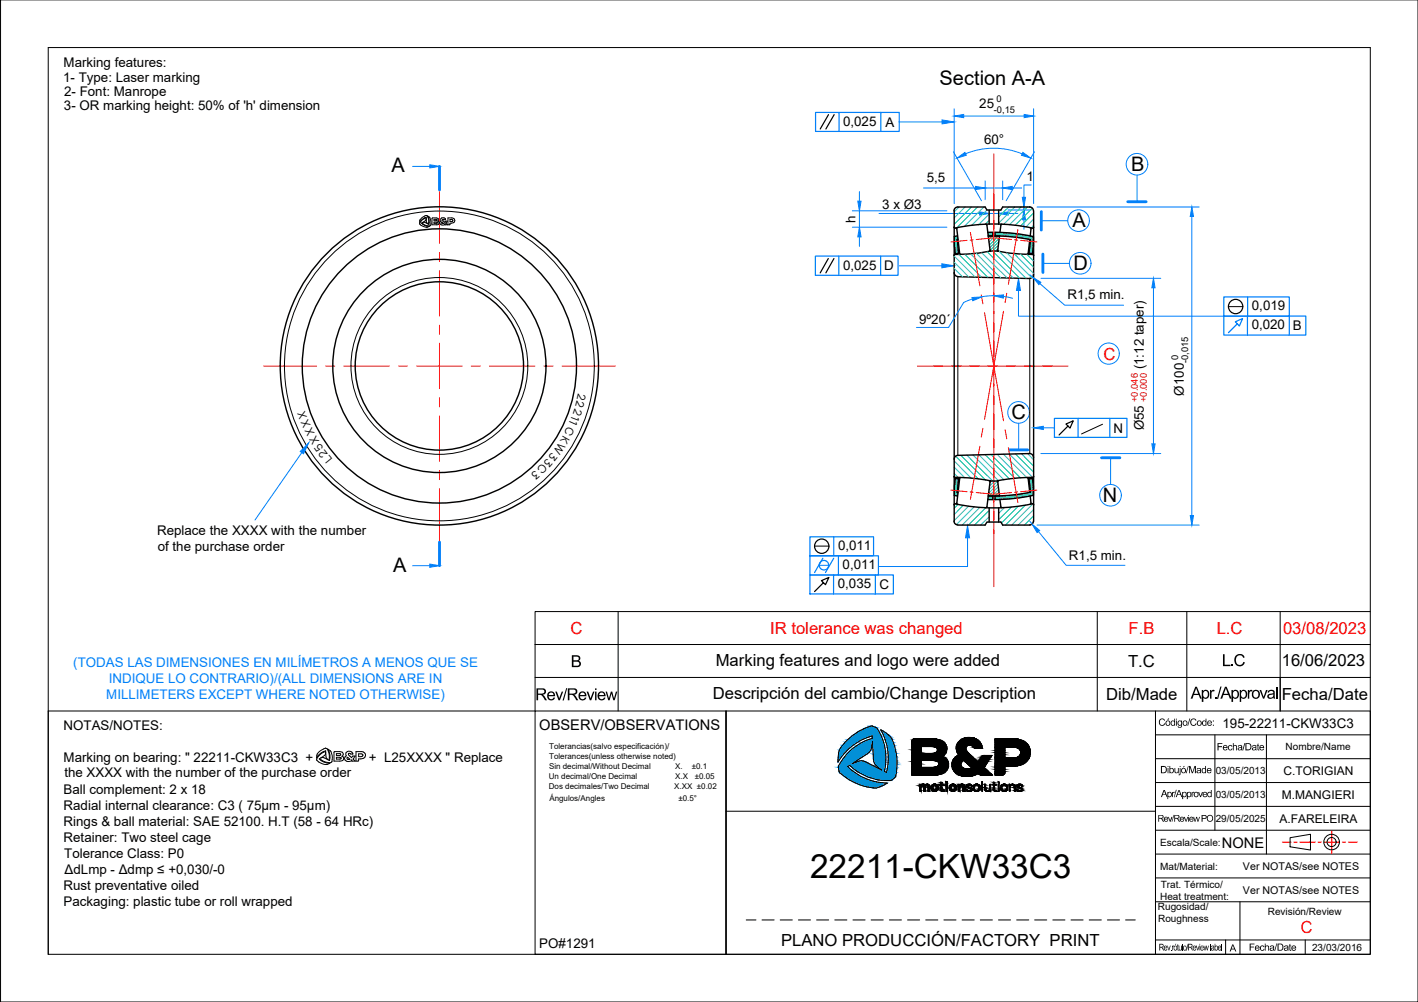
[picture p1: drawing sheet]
<svg xmlns="http://www.w3.org/2000/svg" width="297mm" height="210mm" viewBox="0 0 297 210" stroke-linecap="round" stroke-linejoin="round" font-family="sans-serif">
<defs><g id="words">
<text font-size="7" x="169.7" y="183.8">22211-CKW33C3</text>
<g font-size="4.2">
<text x="196.8" y="17.8">Section A-A</text>
<text x="237" y="35.8">B</text>
<text x="82" y="36">A</text>
<text x="224.6" y="47.6">A</text>
<text x="224.9" y="56.5">D</text>
<text x="211.9" y="87.8">C</text>
<text x="231" y="105.1">N</text>
<text x="82.4" y="119.8">A</text>
</g>
<g font-size="3.5" fill="#f00">
<text x="231.1" y="75.4">C</text>
<text x="119.5" y="132.8">C</text>
<text x="161.3" y="132.8">IR tolerance was changed</text>
<text x="236.4" y="132.8">F.B</text>
<text x="254.9" y="132.8">L.C</text>
<text x="268.8" y="132.8">03/08/2023</text>
<text x="272.4" y="195.4">C</text>
</g>
<g font-size="3.5">
<text x="119.5" y="139.8">B</text>
<text x="149.9" y="139.6">Marking features and logo were added</text>
<text x="236.3" y="139.7">T.C</text>
<text x="255.9" y="139.5">L.C</text>
<text x="268.5" y="139.6">16/06/2023</text>
<text x="112.1" y="146.7">Rev/Review</text>
<text x="149.3" y="146.5">Descripción del cambio/Change Description</text>
<text x="231.7" y="146.7">Dib/Made</text>
<text x="249.4" y="146.4">Apr./Approval</text>
<text x="268.5" y="146.7">Fecha/Date</text>
<text x="163.6" y="198.2">PLANO PRODUCCIÓN/FACTORY PRINT</text>
</g>
<g font-size="3.1">
<text x="113" y="153">OBSERV/OBSERVATIONS</text>
<text x="256" y="177.7">NONE</text>
</g>
<g font-size="2.8">
<text x="13.2" y="17.1">1- Type: Laser marking</text>
<text x="13.3" y="14.1">Marking features:</text>
<text x="13.4" y="23.1">3- OR marking height: 50% of 'h' dimension</text>
<text x="13.4" y="20.1">2- Font: Manrope</text>
<text x="205.1" y="22.7">25</text>
<text x="176.6" y="26.3">0,025</text>
<text x="185.5" y="26.6">A</text>
<text x="206.1" y="30.2">60°</text>
<text x="194.1" y="38.2">5,5</text>
<text x="215" y="37.9">1</text>
<text x="179.2" y="46.7" transform="rotate(-90 179.2 46.7)">h</text>
<text x="184.8" y="43.8">3 x Ø3</text>
<text x="176.6" y="56.5">0,025</text>
<text x="185.2" y="56.7">D</text>
<text x="223.6" y="62.7">R1,5 min.</text>
<text x="262.2" y="65">0,019</text>
<text x="192.5" y="67.9">9º20´</text>
<text x="262.2" y="69">0,020</text>
<text x="270.8" y="69.2">B</text>
<text x="239.6" y="77.4" transform="rotate(-90 239.6 77.4)">(1:12 taper)</text>
<text x="248" y="82.9" transform="rotate(-90 248 82.9)">Ø100</text>
<text x="233.3" y="90.6">N</text>
<text x="239.6" y="90.1" transform="rotate(-90 239.6 90.1)">Ø55</text>
<text x="32.9" y="112">Replace the XXXX with the number</text>
<text x="33" y="115.4">of the purchase order</text>
<text x="175.5" y="115.2">0,011</text>
<text x="176.5" y="119.2">0,011</text>
<text x="223.9" y="117.2">R1,5 min.</text>
<text x="175.5" y="123.2">0,035</text>
<text x="184.2" y="123.4">C</text>
<text x="13.3" y="152.8">NOTAS/NOTES:</text>
<text x="256.1" y="152.5">195-22211-CKW33C3</text>
<text x="13.3" y="159.5">Marking on bearing: &quot; 22211-CKW33C3 +</text>
<text x="77.3" y="159.5">+ L25XXXX &quot; Replace</text>
<text x="13.3" y="166.3">Ball complement: 2 x 18</text>
<text x="13.5" y="162.9">the XXXX with the number of the purchase order</text>
<text x="13.3" y="169.6">Radial internal clearance: C3 ( 75µm - 95µm)</text>
<text x="13.3" y="172.9">Rings &amp; ball material: SAE 52100. H.T (58 - 64 HRc)</text>
<text x="13.3" y="176.3">Retainer: Two steel cage</text>
<text x="13.4" y="179.7">Tolerance Class: P0</text>
<text x="13.5" y="183">ΔdLmp - Δdmp ≤ +0,030/-0</text>
<text x="13.3" y="186.4">Rust preventative oiled</text>
<text x="13.3" y="189.7">Packaging: plastic tube or roll wrapped</text>
<text x="113" y="198.6">PO#1291</text>
</g>
<g font-size="2.8" fill="#007fff">
<text x="15.4" y="139.6">(TODAS LAS DIMENSIONES EN MILÍMETROS A MENOS QUE SE</text>
<text x="22.8" y="143">INDIQUE LO CONTRARIO)/(ALL DIMENSIONS ARE IN</text>
<text x="22.3" y="146.4">MILLIMETERS EXCEPT WHERE NOTED OTHERWISE)</text>
</g>
<g font-size="2.5">
<text x="268.5" y="167.3">M.MANGIERI</text>
<text x="268.8" y="162.3">C.TORIGIAN</text>
<text x="268" y="172.3">A.FARELEIRA</text>
</g>
<g font-size="2.4">
<text x="120.8" y="83.9" transform="rotate(104 120.8 83.9)">2</text>
<text x="121.1" y="82.3" transform="rotate(103 121.1 82.3)">2</text>
<text x="64.4" y="87.3" transform="rotate(-109 64.4 87.3)">X</text>
<text x="65.1" y="89.1" transform="rotate(-114 65.1 89.1)">X</text>
<text x="118.9" y="89.3" transform="rotate(117 118.9 89.3)">C</text>
<text x="119.5" y="87.9" transform="rotate(114 119.5 87.9)">1</text>
<text x="119.9" y="86.9" transform="rotate(111 119.9 86.9)">1</text>
<text x="120.4" y="85.4" transform="rotate(108 120.4 85.4)">2</text>
<text x="65.9" y="90.8" transform="rotate(-116 65.9 90.8)">X</text>
<text x="66.9" y="92.4" transform="rotate(-120 66.9 92.4)">X</text>
<text x="67.8" y="93.8" transform="rotate(-125 67.8 93.8)">5</text>
<text x="68.8" y="95.1" transform="rotate(-127 68.8 95.1)">2</text>
<text x="114.6" y="95.9" transform="rotate(131 114.6 95.9)">3</text>
<text x="115.6" y="94.7" transform="rotate(128 115.6 94.7)">3</text>
<text x="117.1" y="92.6" transform="rotate(125 117.1 92.6)">W</text>
<text x="118" y="91" transform="rotate(120 118 91)">K</text>
<text x="69.7" y="96.2" transform="rotate(-129 69.7 96.2)">L</text>
<text x="112.1" y="98.5" transform="rotate(139 112.1 98.5)">3</text>
<text x="113.6" y="97.1" transform="rotate(135 113.6 97.1)">C</text>
</g>
<g font-size="2.2">
<text x="260.4" y="182.2">Ver NOTAS/see NOTES</text>
<text x="260.4" y="187.2">Ver NOTAS/see NOTES</text>
</g>
<g font-size="2.1">
<text x="242.9" y="152">d</text>
<text x="242.5" y="162">/dD</text>
<text x="242.9" y="162">e</text>
<text x="255.2" y="157.2">c</text>
<text x="269.3" y="157.2">Nombre/Name</text>
<text x="243.1" y="167">p</text>
<text x="254.7" y="162.2">03/05/2013</text>
<text x="254.7" y="167.2">03/05/2013</text>
<text x="254.7" y="172.2">29/05/2025</text>
<text x="243" y="177.2">Escala/Scale:</text>
<text x="243" y="182.2">Mat/Material:</text>
<text x="243.1" y="185.9">Trat. Térmico/</text>
<text x="242.6" y="190.7">Rugosidad/</text>
<text x="243" y="188.4">Heat treatment:</text>
<text x="265.6" y="191.7">Revisión/Review</text>
<text x="242.6" y="193.2">Roughness</text>
<text x="257.6" y="199.3">A</text>
<text x="261.9" y="199.2">c</text>
<text x="274.9" y="199.2">23/03/2016</text>
</g>
<g font-size="2">
<text x="208.2" y="23.6">-0,15</text>
<text x="208.8" y="21.4">0</text>
<text x="246.8" y="75.5" transform="rotate(-90 246.8 75.5)">0</text>
<text x="248.9" y="76.1" transform="rotate(-90 248.9 76.1)">-0,015</text>
<text x="241.8" y="172.1">we</text>
</g>
<g font-size="2" fill="#f00">
<text x="238.4" y="84.2" transform="rotate(-90 238.4 84.2)">+0.046</text>
<text x="240.2" y="84.2" transform="rotate(-90 240.2 84.2)">+0.000</text>
</g>
<g font-size="1.7">
<text x="115" y="161.1">Sin decimal/Without Decimal</text>
<text x="115" y="156.9">Tolerancias(salvo especificación)/</text>
<text x="115" y="159">Tolerances(unless otherwise noted)</text>
<text x="141.5" y="161.1">X.</text>
<text x="144.9" y="161.1">±0.1</text>
<text x="115" y="163.3">Un decimal/One Decimal</text>
<text x="115" y="165.4">Dos decimales/Two Decimal</text>
<text x="115.1" y="167.8">Ángulos/Angles</text>
<text x="141.2" y="165.4">X.XX ±0.02</text>
<text x="141.4" y="163.3">X.X</text>
<text x="142.1" y="167.8">±0.5°</text>
<text x="145.5" y="163.3">±0.05</text>
</g>
</g></defs>
<!-- layer: corte -->
<g fill="none" stroke="#00dd6e" stroke-width=".21">
<path d="M199.9 56.2l1.7 1.8M199.9 54.9l3 3.1M199.9 53.7l4.4 4.4M200.2 49.5l-.3 .3M200.5 50.5l-.6 .7M200.6 50.8l-.7 .6M200.6 49.5l-.7 .7M200.6 51.1l-.6 .6M200.6 49.8l-.7 .7M200.6 51.4l-.6 .6M200.7 50.1l-.8 .7M200.7 51.7l-.7 .6"/>
<path d="M200.7 52l-.6 .6M200.7 52.3l-.6 .6M200.8 52.5l-.6 .6M200.8 52.8l-.2 .3M200.9 53.3l4.7 4.8M200.9 43.4l-1 1M202.1 53.3l4.9 4.8M202.2 43.4l-2.3 2.2M203.3 53.2l5 4.9M203.5 43.4l-3.6 3.6M204.5 53.1l5.1 5.1M204.8 43.4l-4.5 4.4"/>
<path d="M205.6 52.9l5.4 5.3M206.1 43.4l-4.1 4.1M206.7 44.1l-3.2 3.2M206.8 52.7l5.5 5.6M207.1 44.9l-2.2 2.2M207.1 46.2l-.8 .8M207.2 48.7l-.2 .3M207.5 48.7l-.5 .6M207.9 48.7l-.9 .8M208 49.2l-.9 .9M208 49l-.5 .5M208.4 49.4h.1"/>
<path d="M208.4 49.5l-1.2 1.2M208.4 48.7l.7 .8-1.9 1.8M208.4 49.1l.4 .3M208.7 48.7l.8 .8M209 48.7l.8 .8M209.1 52.1l-.5 .5M209.2 51.4l-1.3 1.2 5.7 5.7M209.2 50.6l-1.8 1.9M209.3 52.7l5.7 5.6M209.3 49.9l-2 2M209.4 48.7l.7 .8M209.7 48.7l.8 .8"/>
<path d="M210 48.7l.8 .8M210.4 48.8l.7 .7M210.7 48.8l.8 .8M210.8 52.9l5.4 5.3M211.1 48.8l.8 .8M211.3 43.4l-2 2M211.4 48.8l.8 .8M211.8 48.9l.8 .8M212.2 48.9l.8 .8M212.4 53.1l4.1 4.2M212.5 49l.8 .8M212.6 43.4l-3.3 3.3"/>
<path d="M212.9 49l.8 .8M213.3 49l.8 .9M213.6 49.1l.9 .9M213.8 53.2l2.7 2.8M213.9 43.4l-3.7 3.6M214 49.2l.9 .8M214.4 49.2l.9 .9M214.8 49.3l.9 .9M215.1 53.3l1.4 1.4M215.2 43.4l-3.8 3.7M215.2 49.3l1.3 1.3M215.6 53v.1"/>
<path d="M215.6 52.7l.4 .4M215.6 49.4l.9 .9M215.6 52.4l.7 .7M215.7 52.1l.6 .7M215.7 51.8l.7 .7M215.8 51.5l.6 .7M215.8 51.2l.6 .7M215.8 50.9l.7 .7M215.8 50.6l.7 .7M215.9 50.3l.6 .6M216 49.5l.5 .5M216.3 43.6l-3.7 3.6"/>
<path d="M216.4 49.6l.1 .1M216.5 44.6l-2.7 2.8M216.5 45.9l-1.6 1.7M216.5 47.2l-.5 .6M199.9 99.2l.8 .8M199.9 97.9l2.2 2.2M199.9 96.6l3.6 3.6M200.2 95.6l4.8 4.7M201.3 95.4l5.2 5.2M202.6 95.3l5.4 5.5M203.8 95.3l5.4 5.4M205.1 95.3l5.2 5.2"/>
<path d="M206.4 95.3l5 5M207.6 95.2l5 5M208.9 95.2l4.9 4.9M210.2 95.1l4.9 4.9M211.4 95.1l5 4.9M212.7 95.1l3.8 3.8M214 95.1l2.5 2.5M215.3 95l1.2 1.3M200.1 100.2v.1M200.4 100.3l-.3 .3M200.5 103.1l-.6 .6M200.6 102.7l-.7 .6"/>
<path d="M200.6 102.4l-.7 .6M200.6 102l-.7 .7M200.6 103.6l-.2 .3M200.7 105.6l-.8 .9M200.7 100.3l-.7 .7M200.7 101.6l-.8 .8M200.7 103.3l-.6 .5M200.7 101.3l-.8 .7M200.8 100.9l-.9 .8M200.8 100.5l-.8 .9M201.8 105.8l-1.9 2M202.9 106l-3 3.1"/>
<path d="M204.1 106.2l-3.8 3.7M205.3 106.3l-3.8 3.7M206.5 106.4l-3.7 3.6M207.1 107l-2.9 3M207.1 108.3l-1.7 1.7M207.5 103.9l-.5 .6M207.7 100.8l-.4 .3M207.8 103.9l-.7 .7M208 104.1l-.6 .6M208 104.4l-.2 .3M208.4 100.8l-1.2 1.1M208.4 104.4l.3 .3"/>
<path d="M208.4 104l.6 .7M208.6 103.9l.8 .7M208.9 103.9l.8 .7M209 100.8l-1.8 1.8M209.1 101.4l-2 1.9M209.2 102l-2.2 2.1M209.2 102.5l-1.4 1.4M209.3 103.1l-.8 .8M209.3 103.9l.7 .7M209.4 103.7l-.2 .2M209.6 103.9l.7 .7M209.9 103.9l.7 .7"/>
<path d="M210.2 103.9l.7 .7M210.4 106.3l-1.1 1.2M210.5 103.9l.7 .6M210.8 103.8l.7 .7M211.1 103.8l.7 .7M211.4 103.8l.7 .7M211.7 103.8l.7 .6M211.9 106.2l-2.6 2.6M212 103.7l.7 .7M212.3 103.7l.7 .7M212.6 103.7l.7 .6M212.9 103.6l.7 .7"/>
<path d="M213.2 103.6l.6 .6M213.3 106.1l-3.4 3.4M213.5 103.6l.6 .6M213.8 103.5l.6 .7M214 103.5l.7 .6M214.3 103.4l.7 .7M214.6 103.4l.6 .6M214.8 105.8l-4.2 4.2M214.9 103.3l.6 .6M215.2 103.3l.6 .6M215.4 103.2l.7 .7M215.6 100.5l.8 .8"/>
<path d="M215.6 100.8l.8 .9M215.7 101.2l.8 .8M215.7 103.2l.6 .6M215.7 101.6l.8 .7M215.8 102l.7 .7M215.8 100.3l.6 .6M215.8 102.3l.7 .7M215.8 102.7l.7 .6M215.9 103.1l.6 .5M216 100.3l.3 .3M216.4 105.6l-4.5 4.4M216.5 106.7l-3.2 3.3"/>
<path d="M216.5 108l-1.9 2M216.5 109.4l-.6 .6"/>
</g>
<!-- layer: B2 -->
<g fill="none" stroke="#007fff" stroke-width=".21">
<path d="M86.4 34.9h3.6M188.3 25.5h9M193.4 39.4h11M199.7 31.8l5.9 10.3M199.9 22.8v19.8M201.9 24.3h12.6M202.2 32.2a15.5 15.5 0 0 1 11.9 0M206.4 37.9v3.9M206.4 39.4h3.6M210 37.9v3.9M212 39.4h2M216 38.7h-1.5v2.6"/>
<path d="M216.5 22.8v19.8M216.7 31.8l-5.9 10.3M238.2 36.7v5.6M178.5 44.2h19.9M178.5 47.6h19.9M180 40.1v2M180 44.2v3.4M180 49.6v2M184.1 44.7h21.1M188.3 55.7h9M207.2 44.7h2M211.1 44h4.9"/>
<path d="M211.2 44.7h2M211.5 43.4h4.5M214.5 43.4v.6M214.5 46v2M215.7 57.5l.7 .6M217.2 43.4h34M217.8 59.4l5.2 4.5h12.4M218 58.3h25.1M218.1 46.2h5.6M218.5 55.2h5.6M249.7 45.4v62.6M201.8 63.4l-3.1 5.2h-6.7"/>
<path d="M203.7 62.7l-1.9 .7M208.2 61.9l-2.6 .3M210.2 62.1l1.9 .4M213.3 60.8v5.4h43.1M241.6 60.3v32.7M63.2 94.8l-9.8 14.1M213.4 88.7v5.5M218 95h25.1M218.6 89.6h2.3M232.6 95.9v5.6M86.4 118.5h3.6M171.7 118.4h1.9"/>
<path d="M202.7 112.7v6h-18.6M215.7 109.2l.5 .6M217.2 110h34M217.5 111.4l5.8 7h12.4"/>
<circle cx="238.2" cy="34.4" r="2.27"/>
<circle cx="225.9" cy="46.2" r="2.27"/>
<circle cx="226.3" cy="55.2" r="2.27"/>
<circle cx="232.2" cy="74.1" r="2.22"/>
<circle cx="213.4" cy="86.4" r="2.27"/>
<circle cx="232.6" cy="103.8" r="2.27"/>
</g>
<g fill="#007fff" stroke="#007fff" stroke-width=".21">
<path d="M214.5 44l.3 2h-.6z"/>
<path d="M214.2 41.3h.6l-.3 2.1z"/>
<path d="M90 34.5l2.1 .4-2.1 .3z"/>
<path d="M90 118.2l2.1 .3-2.1 .3z"/>
<path d="M249.7 43.4l.3 2h-.7z"/>
<path d="M249.3 108h.7l-.3 2z"/>
<path d="M199.9 24.3l2-.3v.7z"/>
<path d="M214.5 24l2 .3-2 .4z"/>
<path d="M214.3 31.9l1.6 1.2-1.9-.6z"/>
<path d="M200.5 33.1l1.6-1.2 .3 .6z"/>
<path d="M210 39.4l2-.4v.7z"/>
<path d="M204.4 39l2 .4-2 .3z"/>
<path d="M209.2 44.7l2-.3v.7z"/>
<path d="M205.2 44.4l2 .3-2 .4z"/>
<path d="M213.3 58.3l.5 2.5h-.9z"/>
<path d="M202.7 110.2l.4 2.5h-.8z"/>
<path d="M197.3 25.1l2.5 .4-2.5 .5z"/>
<path d="M197.3 55.3l2.5 .4-2.5 .4z"/>
<path d="M64.7 92.8l-1.1 2.3-.7-.5z"/>
<path d="M208.2 61.9l2-.1v.7z"/>
<path d="M203.6 62.3l2-.1-1.8 .8z"/>
<path d="M216.4 58.1l1.6 1.1-.4 .4z"/>
<path d="M216.2 109.8l1.6 1.3-.6 .5z"/>
<path d="M216.5 89.6l2.1-.3v.7z"/>
<path d="M241.6 58.3l.4 2h-.7z"/>
<path d="M241.3 93h.7l-.4 2z"/>
<path d="M179.7 42.1h.7l-.4 2.1z"/>
<path d="M180 47.6l.4 2h-.7z"/>
</g>
<!-- layer: B1 -->
<g fill="none" stroke="#000" stroke-width=".21">
<path d="M.1 0h296.9v209.9h-296.9zM112.1 135v13.9h-102v51M112.1 135h174.9M129.5 128.1v20.8M229.9 128.1v20.8M248.6 128.1v20.8M268.2 128.1v20.8M287 128.1h-174.9v6.9M112.1 148.9h174.9v51h-174.9zM112.1 141.9h174.9M152.1 148.9v51M242 158.9h45"/>
<path d="M242 148.9v51M242 153.9h45M254.5 153.9v20M265.3 153.9v25M152.1 169.9h89.9M242 178.9h45M242 173.9h45M242 168.9h45M242 163.9h45M270.2 175.5l4.3-.7v3.3l-4.3-.7zM242 188.9h45M242 183.9h45"/>
<path d="M259.7 188.9v11"/>
<circle cx="278.9" cy="176.4" r="1.63"/>
<circle cx="278.9" cy="176.4" r=".95"/>
</g>
<!-- layer: A1 -->
<g fill="none" stroke="#000" stroke-width=".21">
<path d="M10.1 10h276.9v189.9h-276.9zM88.4 45.6l.8-.5a1.49 1.49 0 0 1 .6 1.9h.1a2.41 2.41 0 0 0-.3-1.7 1.31 1.31 0 0 1 .4 2h-.7l-1-.5a2.11 2.11 0 0 0 1.6 .6l-.3 .2a1.39 1.39 0 0 1-1.7-.8l.4-.6 1-.6a1.37 1.37 0 0 0-1.4 1v-.4zM89.3 45.7v.2a.83 .83 0 0 0 .3 1l-.6-.3h-.5l.7-.4zM90.5 45.7l.2-.1a1.03 1.03 0 0 1 1.2 .5l-.2 .3 .2 .1a.47 .47 0 0 1-.1 .5 .47 .47 0 0 1-.5 .1h-.8zM90.9 45.9l.6 .1 .1 .2h-.7zM90.9 46.5h.7a.38 .38 0 0 1-.7 .3zM92.5 46.6l.1-.1 .3 .3h-.3zM93.2 47h.1M93.3 46l-.5-.1a.46 .46 0 0 0 .4 .7l.1-.2 .4-.1-.3 .5M93.3 46h.1M93.3 46a.49 .49 0 0 0-.6-.4 .49 .49 0 0 0-.3 .7l-.3 .4a.66 .66 0 0 0 1.1 .3M93.4 46.8h.1"/>
<path d="M93.4 46.8l.4 .3-.6-.1M93.8 45.6h.4a.71 .71 0 0 1 .8 .2 .71 .71 0 0 1 .2 .7l-.9 .3-.1 .3h-.4zM94.3 46a.38 .38 0 0 1 .5 .4h-.5zM66.7 157.6l.7-.5a.83 .83 0 0 1 1.1-.2 3.1 3.1 0 0 1 .4 2.4h.1a2.97 2.97 0 0 0-.3-2.4 2.07 2.07 0 0 1 .6 2.8h-1l-1.4-.7a3 3 0 0 0 2.2 .9 2.14 2.14 0 0 1-2.8-.9l.3-.4a2.95 2.95 0 0 1 1.6-1.2v-.1a3.2 3.2 0 0 0-1.9 1.4l.1-.7zM68.2 157.6v.1a1.52 1.52 0 0 0 .5 1.4 1.49 1.49 0 0 0-1.5-.3h-.1a1.39 1.39 0 0 0 1.1-1.2zM70 157.5h.1a2.18 2.18 0 0 1 1.8 .3l-.1 .5-.2 .1 .3 .2a.65 .65 0 0 1-.1 .7 .65 .65 0 0 1-.8 .1h-1zM70.5 157.9l.9 .1a.65 .65 0 0 1-.9 .2zM70.5 158.6h.1a.68 .68 0 0 1 .8 .3l-.9 .1zM72.7 158.7l.1-.1 .5 .5h-.5zM73.6 159.4h.1M73.9 158l-.9-.2v.3l.6 .6a.5 .5 0 0 1 .8-.3l-.4 .6 .4 .4h-.8M73.9 158h.1"/>
<path d="M73.9 158a.72 .72 0 0 0-.9-.7 .72 .72 0 0 0-.5 1 .64 .64 0 0 0-.3 .8 .64 .64 0 0 0 .8 .4l.6-.1M74.6 157.5h.1a1.86 1.86 0 0 1 1.8 .5 1.03 1.03 0 0 1-1.4 1 .33 .33 0 0 1-.1 .4 .33 .33 0 0 1-.4 0zM75.1 157.9a.72 .72 0 0 1 .9 .4l-.4 .2h-.5zM156.3 192.7h2.1M159.6 192.7h2.6M163.4 192.7h2.6M167.2 192.7h2.6M171.1 192.7h2.5M174.9 192.7h2.5M178.7 192.7h2.5M182.5 192.7h2.5M186.3 192.7h2.5"/>
<path d="M190.1 192.7h2.5M193.9 192.7h2.6M197.7 192.7h2.6M201.5 192.7h2.6M205.3 192.7h2.6M209.2 192.7h2.5M213 192.7h2.5M216.7 192.7h2.6M220.5 192.7h2.6M224.4 192.7h2.5M228.2 192.7h2.5M232 192.7h2.5"/>
<path d="M235.8 192.7h2"/>
</g>
<!-- layer: B1 -->
<g fill="#000">
<path d="M122.9 144.9h.3l.5 1.4 .5-1.4h.3l-.6 1.8h-.3zM126.9 144.9h.3l.4 1.4 .4-1.4h.3l.3 1.4 .4-1.4h.3l-.5 1.8h-.3l-.4-1.4-.4 1.4h-.3zM249.2 150.5h.1l-.4 1.6h-.2zM249.6 150.6l.6-.1 .4 .3v.1l-.2 .1-.1-.3h-.4l-.4 .4v.4l.3 .4h.4l.3-.4 .1 .1-.2 .3-.5 .2-.4-.3-.2-.7zM257.4 156.2l.6-.1 .2 .3h-.2a.35 .35 0 0 0-.6 0 .35 .35 0 0 0 .1 .5l.3 .2 .2-.3h.2l-.3 .4h-.4l-.3-.3zM258.3 155.7h.1v.5l.3-.1 .4 .1v1h-.2v-.7a.27 .27 0 0 0-.3-.3 .27 .27 0 0 0-.2 .4v.6h-.1zM260.7 155.7h.1l-.4 1.5h-.1zM261.4 144.5h.3v.3a.39 .39 0 0 1 .7-.2l-.2 .3a.41 .41 0 0 0-.4 .1 .41 .41 0 0 0-.1 .4v1h-.3zM263.4 155.8l.2-.1v.4h.2l-.2 .1v.8h.2v.2a.25 .25 0 0 1-.3 0 .25 .25 0 0 1-.1-.3v-.7h-.1zM263.8 144.5h.4l.5 1.5 .5-1.5h.3l-.7 1.9h-.2zM244.7 171.1h.1l.3 .8 .3-.8h.2l-.4 1h-.1zM245.9 170.7h.1l-.4 1.4h-.2z"/>
<path d="M245.5 165.9l.2 .1 .2-.1h.2l-.4 .3v.8h-.2zM246.3 165.5h.2l-.5 1.5h-.1zM246 160.9h.2v.7a.28 .28 0 0 0 .3 .3 .28 .28 0 0 0 .2-.4v-.6h.2v1.1h-.2v-.2l-.1 .2-.4-.1-.2-.1zM248.9 160.5h.1l-.4 1.5h-.2zM248 171.1h.2l.2 .8 .3-.8h.2l-.4 1h-.1zM249.1 160.5h.3l.4 1.3 .4-1.3h.3v1.5h-.2v-1.3l-.4 1.3h-.2l-.5-1.3v1.3h-.1zM249.6 165.9l.2 .1 .1-.1h.3l-.1 .2-.3 .1v.8h-.2zM250 171.1h.1l.2 .8 .3-.8h.2l.1 .8 .3-.8h.2l-.4 1h-.1l-.3-.8-.2 .8h-.1zM251 165.9h.2l.3 .9 .3-.9h.2l-.4 1.1h-.2zM244.5 198.1h.1l.2 .8 .3-.8h.1l-.3 1h-.1zM245.3 198.9l.1 .2zM245.5 198.1l.1 .2 .1-.2h.2l-.3 .3v.7h-.1z"/>
<path d="M246.7 197.8h.1v.3h.1l-.1 .1v.7l.2 .2a.21 .21 0 0 1-.3 0 .21 .21 0 0 1 0-.3v-.6h-.2zM246.9 198.1h.1v.6a.21 .21 0 0 0 .3 .3 .21 .21 0 0 0 .1-.4v-.5h.2v1l-.1-.1a.3 .3 0 0 1-.4 .1 .3 .3 0 0 1-.2-.4zM247.6 197.7h.2v1.4h-.2zM248.8 197.7h.1l-.3 1.5h-.1zM250.5 198.1h.2l.2 .8 .2-.8h.2l-.3 1h-.1zM252.1 198.1h.2l.1 .8 .2-.8h.2l.1 .8 .2-.8h.1l-.2 1h-.2l-.1-.8-.2 .8h-.2zM253.5 197.7h.1v1.4h-.1zM255.9 197.7h.1v1.4h-.1zM264.1 198.2l.6-.1 .2 .2-.2 .1a.35 .35 0 0 0-.5 0 .35 .35 0 0 0 0 .5v.1a.27 .27 0 0 0 .3 0 .27 .27 0 0 0 .2-.2h.2l-.2 .3-.5 .1-.3-.4zM265 197.7h.1v.5l.3-.2a.34 .34 0 0 1 .4 .5v.7h-.1v-.7a.28 .28 0 0 0-.4-.3 .28 .28 0 0 0-.2 .4v.6h-.1zM267.4 197.6h.1l-.4 1.6h-.2zM270.1 197.8l.2-.1v.4h.2v.1h-.2v.7l.2 .1v.2l-.4-.1v-.9h-.1z"/>
<path d="M121.3 145.2l.5-.4 .6 .1 .3 .3 .1 .7h-1.3l.1 .4 .4 .2 .3-.1 .2-.3h.3l-.2 .4-.7 .2-.5-.3-.2-.3zM121.7 145.2l-.2 .4h1l-.3-.5z"/>
<path d="M124.7 144.2h.3v.3h-.3zM124.7 144.9h.3v1.8h-.3z"/>
<path d="M125.4 145l.4-.2h.4l.5 .3 .2 .8h-1.4l.1 .3 .4 .3 .4-.1 .1-.3h.3l-.3 .5-.5 .1-.7-.3-.1-.8zM125.8 145.1l-.3 .5h1l-.1-.4z"/>
<path d="M244.1 151.5a.55 .55 0 0 1 1.1 0 .55 .55 0 0 1-1.1 0zM244.3 151.5a.4 .4 0 0 0 .8 0 .4 .4 0 0 0-.8 0zM244.7 150.5h.2l-.4 .3z"/>
<path d="M245.3 151.1l.2-.2 .5 .2v-.5h.2v1.4l-.2-.1-.4 .2-.3-.3zM245.5 151.1l-.1 .6a.37 .37 0 0 0 .6 0 .37 .37 0 0 0-.1-.6z"/>
<path d="M246.4 150.6h.1v.2h-.1zM246.4 150.9h.1v1.1h-.1z"/>
<path d="M246.7 151.1l.3-.2 .4 .2 .2-.2v1.3l-.4 .3a.33 .33 0 0 1-.5-.4l.3 .2 .4-.1v-.3l-.4 .1-.3-.1zM247 151.1l-.2 .3 .1 .3 .4 .2 .1-.6-.1-.2z"/>
<path d="M247.7 151.5a.56 .56 0 0 1 1.1 0 .56 .56 0 0 1-1.1 0zM248 151.1v.6a.38 .38 0 0 0 .6-.1 .38 .38 0 0 0-.4-.5z"/>
<path d="M250.7 151.5a.55 .55 0 0 1 1.1 0 .55 .55 0 0 1-1.1 0zM250.9 151.5a.37 .37 0 0 0 .7 0 .37 .37 0 0 0-.7 0z"/>
<path d="M251.9 151.1l.2-.2 .4 .2v-.5h.2v1.4l-.2-.1-.3 .2-.3-.2-.1-.2zM252.1 151.1l-.1 .3a.33 .33 0 0 0 .3 .5 .33 .33 0 0 0 .2-.5l-.1-.3z"/>
<path d="M253 151.1l.6-.2 .3 .4v.2l-.8 .1a.33 .33 0 0 0 .2 .3 .33 .33 0 0 0 .4-.2l.2 .1-.3 .2-.6-.1-.1-.2zM253.2 151.1l-.1 .3h.6a.32 .32 0 0 0-.5-.3z"/>
<path d="M254.1 150.9h.2v.2h-.2zM254.1 151.8h.2v.2h-.2z"/>
<path d="M256.2 156.3l.4-.2h.3l.3 .6h-.8v.1l.2 .3 .3-.3 .3 .1-.1 .1-.2 .2h-.5l-.3-.4zM256.4 156.3v.2h.5l-.1-.3z"/>
<path d="M258 144.5h.3v.3l.3-.3 .6 .1 .4 .8-.1 .5-.3 .4-.6 .1-.3-.3v.9h-.3zM258.4 144.9l-.1 .4v.5l.2 .3h.5l.2-.4v-.7l-.3-.2z"/>
<path d="M259.7 144.5h.3v.3l.3-.3h.5l.3 .3 .2 .4-.1 .6-.3 .5-.6 .1-.3-.3v.9h-.3zM260.2 144.9l-.2 .4 .2 .7a.64 .64 0 0 0 .7-.2 .64 .64 0 0 0 0-.8l-.3-.2z"/>
<path d="M259.4 156.2l.5-.1 .3 .1 .1 1h-.2l-.1-.2-.2 .2-.5-.1v-.4l.3-.1a.25 .25 0 0 0 .3 0 .25 .25 0 0 0 .1-.3l-.4-.1-.2 .2h-.1zM259.5 156.7a.24 .24 0 0 0 .1 .3 .24 .24 0 0 0 .4 0 .24 .24 0 0 0-.1-.4z"/>
<path d="M260.9 155.7h.7l.4 .2 .2 .7-.3 .5-1 .1zM261.1 155.8v1.2h.6l.2-.4v-.5l-.3-.3z"/>
<path d="M262.4 144.8l.5-.3 .8 .2 .2 .6-.1 .7-.6 .4-.6-.1-.4-.5zM262.7 144.9l-.2 .4 .1 .5 .1 .3h.5l.4-.4v-.7l-.4-.2z"/>
<path d="M262.4 156.1h.5l.2 .1 .2 1h-.3v-.2l-.2 .2-.5-.1a.44 .44 0 0 1 .1-.5 .44 .44 0 0 1 .6-.1 .26 .26 0 0 0-.2-.3 .26 .26 0 0 0-.3 .2h-.2zM262.5 156.7a.27 .27 0 0 0 .2 .4 .27 .27 0 0 0 .3-.4z"/>
<path d="M263.9 156.2l.6-.1 .3 .5v.1l-.8 .1a.3 .3 0 0 0 .3 .3 .3 .3 0 0 0 .3-.3l.2 .1-.2 .3-.6-.1-.2-.2zM264.1 156.3l-.1 .2h.6l-.2-.3z"/>
<path d="M265.8 144.6l.7-.1 .4 .2 .2 1.7h-.3v-.3l-.5 .3-.8-.2v-.6l.4-.3h.5a.3 .3 0 0 0 .3-.4 .3 .3 0 0 0-.4-.1h-.3l-.2 .3-.3-.1zM265.9 145.6a.4 .4 0 0 0 .2 .6 .4 .4 0 0 0 .5-.3h.1a.21 .21 0 0 0 0-.4 .21 .21 0 0 0-.3 .1z"/>
<path d="M244.5 165.9l.2 .1 .5-.1 .3 .4-.2 .6-.2 .1-.4-.1v.5h-.2zM244.8 166l-.1 .4a.33 .33 0 0 0 .4 .4 .33 .33 0 0 0 .2-.5l-.2-.3z"/>
<path d="M243.8 171.3l.6-.2 .3 .3v.3h-.7v.1a.28 .28 0 0 0 .3 .2 .28 .28 0 0 0 .2-.2h.2l-.2 .3h-.5l-.2-.3zM244.1 171.3l-.1 .2h.5l-.1-.2z"/>
<path d="M245 160.5h.1v.5l.5-.1 .3 .3v.5l-.3 .3-.5-.1-.1 .1zM245.3 161.1l-.1 .6a.38 .38 0 0 0 .6-.2 .38 .38 0 0 0-.3-.5z"/>
<path d="M246 170.7l.9 .1a.38 .38 0 0 1 .2 .4 .38 .38 0 0 1-.4 .3l.5 .6h-.2l-.5-.6h-.3v.6h-.2zM246.2 170.9v.4h.3a.25 .25 0 0 0 .4-.2 .25 .25 0 0 0-.3-.2z"/>
<path d="M246.9 165.5h.2l.6 1.5h-.2l-.2-.5h-.6l-.2 .5h-.2zM247 165.6l-.3 .8h.5z"/>
<path d="M247.1 160.5h.2v.2h-.2zM247.1 160.9h.2v1.2a.29 .29 0 0 1-.1 .3 .29 .29 0 0 1-.3 0l.2-.3z"/>
<path d="M247.4 161.4a.55 .55 0 0 1 1.1 0 .55 .55 0 0 1-1.1 0zM247.6 161.2v.4l.2 .3 .4-.2v-.5a.3 .3 0 0 0-.3-.2 .3 .3 0 0 0-.3 .2zM248 160.5h.2l-.4 .3z"/>
<path d="M247.6 165.9l.2 .1 .2-.1 .4 .1 .2 .4-.3 .6-.5-.1v.5h-.2zM248 166l-.2 .3v.3a.34 .34 0 0 0 .6 .1 .34 .34 0 0 0 0-.5z"/>
<path d="M247.2 171.3l.3-.2 .4 .1 .2 .5-.8 .1 .2 .2h.2l.1-.2h.3l-.1 .2-.2 .1h-.5l-.2-.3zM247.4 171.3l-.1 .2h.6l-.2-.2z"/>
<path d="M248.6 165.9l.2 .1 .3-.1a.54 .54 0 0 1 .5 .6 .54 .54 0 0 1-.8 .4v.5h-.2zM248.9 166l-.1 .6a.34 .34 0 0 0 .5 .1 .34 .34 0 0 0 0-.5l-.1-.2z"/>
<path d="M248.9 170.7h.2v.2h-.2zM248.9 171.1h.2v1h-.2z"/>
<path d="M249.2 171.3l.5-.2 .3 .4v.2h-.7l.1 .2a.26 .26 0 0 0 .3 .1 .26 .26 0 0 0 .2-.2h.1l-.1 .3h-.6l-.2-.3zM249.4 171.3l-.1 .2h.6l-.2-.2z"/>
<path d="M250 166.4a.55 .55 0 0 1 1.1 0 .55 .55 0 0 1-1.1 0zM250.3 166.4a.36 .36 0 0 0 .7 0 .36 .36 0 0 0-.7 0z"/>
<path d="M250.7 161l.7-.1 .2 .2 .1 .9-.3-.1-.4 .1a.35 .35 0 0 1-.3-.5 .35 .35 0 0 1 .5-.2 .22 .22 0 0 0 0-.3 .22 .22 0 0 0-.3 .1l-.2 .1zM250.9 161.5a.25 .25 0 0 0 .3 .4 .25 .25 0 0 0 .2-.4z"/>
<path d="M251.7 170.7h.8l.3 .4-.1 .4h-.8v.6h-.2zM251.9 170.9v.5h.4a.25 .25 0 0 0 .3-.3 .25 .25 0 0 0-.3-.2z"/>
<path d="M251.8 161.1l.2-.2 .5 .1v-.5h.1v1.5l-.1-.1-.5 .1-.2-.2zM252 161.1l-.1 .4a.32 .32 0 0 0 .5 .3 .32 .32 0 0 0 .1-.5l-.2-.3z"/>
<path d="M252 166.1l.3-.2h.4l.2 .5-.8 .2 .2 .2 .6-.2-.1 .3-.6 .1-.3-.4zM252.3 166l-.2 .3h.6l-.1-.2z"/>
<path d="M252.8 171.4a.7 .7 0 0 1 1.4 0 .7 .7 0 0 1-1.4 0zM253.1 171l-.1 .3 .1 .5 .3 .2 .3-.1 .2-.3v-.6l-.3-.1z"/>
<path d="M252.9 161.1l.6-.2 .3 .3v.3h-.8l.1 .3a.26 .26 0 0 0 .3 .1 .26 .26 0 0 0 .2-.3l.2 .1-.3 .3-.5-.1-.2-.2zM253.1 161.1l-.1 .2 .6-.1a.29 .29 0 0 0-.3-.2 .29 .29 0 0 0-.2 .1z"/>
<path d="M253 166l.2-.1 .4 .1v-.5h.2v1.5l-.2-.2-.2 .2-.4-.1-.1-.3zM253.2 166l-.1 .6a.33 .33 0 0 0 .5 .1 .33 .33 0 0 0 0-.5z"/>
<path d="M242.9 197.7l.8 .1v.5l-.3 .2 .5 .6h-.2l-.4-.6h-.3v.6h-.1zM243 197.9v.4h.5a.21 .21 0 0 0 .1-.3 .21 .21 0 0 0-.2-.1z"/>
<path d="M243.9 198.2l.4-.1 .2 .4v.1l-.5 .1a.22 .22 0 0 0 .1 .3 .22 .22 0 0 0 .3-.2h.1l-.1 .3h-.5l-.1-.3zM244.1 198.2l-.1 .3h.4v-.2z"/>
<path d="M245.9 198.2l.5-.1 .2 .2v.6l-.2 .2-.5-.1zM246.1 198.3l-.1 .4a.27 .27 0 0 0 .4 .3 .27 .27 0 0 0 .1-.5l-.1-.2zM246.2 197.7h.2l-.2 .3z"/>
<path d="M247.9 198.2l.4-.1 .3 .3v.5l-.3 .3-.5-.3zM248.1 198.2l-.1 .3a.29 .29 0 0 0 0 .4 .29 .29 0 0 0 .4 0 .29 .29 0 0 0 0-.4l-.1-.3z"/>
<path d="M248.9 197.7l.9 .1v.5l-.3 .2 .4 .6h-.2l-.3-.6h-.3v.6h-.2zM249.1 197.9v.4h.3a.23 .23 0 0 0 .2-.2 .23 .23 0 0 0-.2-.2z"/>
<path d="M249.9 198.2l.4-.1 .3 .4v.1h-.6a.25 .25 0 0 0 .1 .4 .25 .25 0 0 0 .3-.2h.2l-.2 .3h-.4l-.2-.3zM250.1 198.2l-.1 .3h.4v-.2z"/>
<path d="M251.3 197.7h.1v.2h-.1zM251.3 198.1h.1v1h-.1z"/>
<path d="M251.5 198.2l.5-.1 .2 .3v.2l-.6 .1a.24 .24 0 0 0 .1 .3 .24 .24 0 0 0 .3-.2l.2 .1-.3 .3-.4-.2zM251.7 198.3l-.1 .2h.4v-.2z"/>
<path d="M253.7 198.2l.2-.1a.33 .33 0 0 1 .5 .4v.6l-.2-.1-.2 .2a.36 .36 0 0 1-.3-.5 .36 .36 0 0 1 .5-.2 .21 .21 0 0 0-.1-.3 .21 .21 0 0 0-.3 .2zM253.9 198.7a.19 .19 0 0 0 0 .2 .19 .19 0 0 0 .2 .1 .19 .19 0 0 0 .1-.2v-.2z"/>
<path d="M254.5 197.7h.1v.4a.52 .52 0 0 1 .6 .4 .52 .52 0 0 1-.2 .6l-.3 .1-.1-.2-.1 .1zM254.7 198.2l-.1 .3a.29 .29 0 0 0 0 .4 .29 .29 0 0 0 .4 0 .29 .29 0 0 0 0-.4l-.1-.2z"/>
<path d="M255.2 198.2l.1-.1a.41 .41 0 0 1 .5 .1 .41 .41 0 0 1 .1 .4h-.6a.25 .25 0 0 0 .1 .4 .25 .25 0 0 0 .3-.2h.1v.1a.45 .45 0 0 1-.7 0 .45 .45 0 0 1 .1-.6zM255.4 198.2l-.1 .3h.4v-.2z"/>
<path d="M263 198.2l.5-.2 .3 .4v.3l-.7 .1a.3 .3 0 0 0 .3 .2 .3 .3 0 0 0 .3-.2l.1 .1-.2 .3-.6-.1-.1-.2zM263.2 198.2l-.2 .3h.7l-.2-.3z"/>
<path d="M266 198.3l.3-.3 .6 .2 .1 1-.3-.2-.2 .2h-.3a.36 .36 0 0 1-.2-.5 .36 .36 0 0 1 .5-.2 .19 .19 0 0 0 .2-.3 .2 .2 0 0 0-.4 0l-.1 .2zM266.2 198.7a.26 .26 0 0 0 .3 .3 .26 .26 0 0 0 .2-.2v-.2z"/>
<path d="M267.6 197.7h.8l.3 .2 .1 .7-.2 .5-1 .1zM267.8 197.8v1.2l.7-.1 .1-.2-.1-.7z"/>
<path d="M269.1 198.2l.5-.2 .3 .3v.9h-.2v-.2l-.2 .2a.38 .38 0 0 1-.6-.3 .38 .38 0 0 1 .6-.4 .2 .2 0 0 0 .1-.3 .2 .2 0 0 0-.3 .1l-.2 .1h-.1zM269.2 198.7a.28 .28 0 0 0 .3 .3 .28 .28 0 0 0 .2-.4z"/>
<path d="M270.6 198.2l.5-.2 .4 .4v.3h-.8l.1 .3a.27 .27 0 0 0 .3 0 .27 .27 0 0 0 .2-.2l.2 .1-.2 .2h-.6l-.2-.4zM270.8 198.3l-.1 .2h.6l-.1-.3z"/>
</g>
<path d="M267.4 143.9v2.5" fill="none" stroke="#000" stroke-width=".3"/>
<!-- layer: centro -->
<g fill="none" stroke="#f00" stroke-width=".21">
<path d="M92.1 39.8v11.2M208.2 32.2v90.7M92.1 52.9v1.9M92.1 56.7v9.5M202.6 50.3l-3.4 .4M203.3 48.7l2 11.2M203.9 50.2l-.7 .1M207.9 49.8l-3.4 .4M208.5 49.8l3.4 .4M212.5 50.2l.7 .1M213.2 48.1l-2 11.5M213.8 50.3l3.4 .4"/>
<path d="M55.2 76.7h11.1M68.2 76.7h1.9M72 76.7h9.6M83.5 76.7h1.9M87.3 76.7h9.5M92.1 68.1v1.9M92.1 71.9v9.5M98.7 76.7h1.9M102.5 76.7h9.5M113.9 76.7h2M117.8 76.7h11.1M192.2 76.7h31.5"/>
<path d="M205.6 61.8l.3 1.8M206.2 65.5l2 11.2M208.2 76.7l-2 11.2M208.2 76.7l2 11.5M210.2 65.2l-2 11.5M210.9 61.4l-.3 1.9M92.1 83.3v1.9M92.1 87.1v9.6M92.1 98.6v1.9M205.3 93.5l-2 11.1M205.9 89.7l-.3 1.9M210.6 90l.3 1.9"/>
<path d="M211.2 93.8l2 11.5M92.1 102.4v11.2M199.2 102.7l3.4 .3M203.2 103.1h.7M204.5 103.2l3.4 .3M211.9 103.2l-3.4 .3M213.2 103.1h-.7M217.2 102.7l-3.4 .3"/>
</g>
<!-- layer: 04 -->
<g fill="none" stroke="#000" stroke-width=".3">
<path d="M199.8 44.1a.78 .78 0 0 1 .8-.7h5.8l.3 .6h3l.3-.6h5.7a.78 .78 0 0 1 .8 .7v65.1a.87 .87 0 0 1-.8 .8h-5.7l-.3-.6h-3l-.3 .6h-5.8a.86 .86 0 0 1-.8-.8M199.8 47.6l.3 .2M199.9 44.2v65M199.9 57.1a.78 .78 0 0 0 .7 .8M199.9 49.6l.2 3.5h.7v.2M200.1 53.3l-.3 .2M200.1 53.1v.2l2.5-.1 2.4-.2 2.5-.4h1.4l2.5 .4 4.9 .3v-.2h-.8v.2M200.1 47.8a38.7 38.7 0 0 1 16.1 0M200.4 48l.6 5.1M200.5 50.2l.3 2.9M200.6 49.4l-.7 .1M200.6 47.7l-.2 .2"/>
<path d="M200.6 58l15.1 .3M200.6 50.2h-.1M201 53.1l.2 .2M206.5 47l.2 .2M206.7 47.2l.7 5.4M207 49.5h2.4l-.4 3.1M207.2 44v3M207.4 52.4l-.2 .2M207.9 48.7h-1M208 48.7l-.1 .7h-.9M208.4 48.7a38.7 38.7 0 0 1 8 .8M208.4 49.4l4.2 .3 3.3 .5-.4 2.9"/>
<path d="M208.4 48.7v.7M209 52.4l.2 .2M209.2 44v3M209.7 47.2l-.2 1.5M209.9 47l-.3 .2M215.4 53.1l-.3 .2M215.7 50.2l-.3 2.9M215.8 47.7l.2 .2M216 48l-.2 1.5M216.3 53.3l.2 .2M216.5 57.5a.78 .78 0 0 1-.8 .8M216.5 49.6v1.9l-.2 1.6"/>
<path d="M216.5 47.6l-.3 .2M199.8 99.8l.3 .2M216.5 95.8a.78 .78 0 0 0-.8-.8l-15.1 .4a.78 .78 0 0 0-.7 .8M216.5 99.8l-.2 .2M199.8 105.7l.1-.1a41.1 41.1 0 0 0 16.5 0l.1 .1M199.9 103.8l.7 .1M200.1 100.2v-.2l2.5 .1 4.9 .6M200.5 103.1l.1 .1M200.8 100v.3l-.7-.1-.2 3.6M200.8 100.3l-.3 2.8M201 100.3l-.6 5.1 .2 .2M201.2 100l-.2 .3"/>
<path d="M207 103.9h.9M207.2 100.7l.2 .2M207.2 106.4v3M207.4 100.7l-.7 5.4-.2 .3M207.5 100.8h1.4M208 103.9l-.1 .8-1-.1M208.4 103.9v.8M209 100.7l.4 3.2h-2.4M209.2 100.7l-.2 .2M209.2 106.4v3M209.5 104.6l.2 1.5M209.6 106.1l.3 .3"/>
<path d="M215.1 100l.3 .3 .3 2.9M215.5 100.3l.4 2.8-3.3 .5-4.2 .3M215.5 100v.3l.8-.1v-.2M215.8 103.9l.2 1.5-.2 .2M216.3 100.2l.2 1.6v2M216.3 100l-3.3 .1-4.1 .6M216.4 103.8a38.7 38.7 0 0 1-8 .9"/>
<circle cx="92" cy="76.7" r="33.3"/>
<circle cx="92" cy="76.7" r="28.7"/>
<circle cx="92" cy="76.7" r="22.3"/>
<circle cx="92" cy="76.7" r="17.6"/>
</g>
<!-- layer: 02 -->
<g fill="none" stroke="#000" stroke-width=".21">
<path d="M200.6 58v37.4M215.7 58.3v36.7M257.3 64.2h3M231 88.9l-4.4 2M170.7 114.4h2.9M256.7 196.9v3M273.4 196.9v3M287 196.9h-45v3"/>
<circle cx="92" cy="76.7" r="32.5"/>
<circle cx="92" cy="76.7" r="18.5"/>
</g>
<!-- layer: B2 -->
<path d="M92.1 34.9v4.9M218.1 44.3v3.9M218.5 53.2v3.9M236.2 42.3h3.9M211.4 94.2h3.9M230.7 95.9h3.9M92.1 113.6v4.9" fill="none" stroke="#007fff" stroke-width=".59"/>
<g fill="none" stroke="#000" stroke-width=".25">
<path d="M173.6 24l-1.8 3M174.7 24l-1.7 3M173.5 54.2l-1.7 3M174.7 54.2l-1.7 3M223.7 89.3l.4 .4 .7-1.5-1.5 .6 .4 .5-1.8 1.8M172.5 122.1l.4 .4 .7-1.5-1.5 .6 .4 .5-1.9 1.8"/>
<circle cx="258.8" cy="64.2" r="1.5"/>
<circle cx="172.1" cy="114.4" r="1.5"/>
</g>
<g fill="none" stroke="#007fff" stroke-width=".25">
<path d="M170.8 23.6h17.6v3.9h-17.6zM175.8 23.6v3.9M184.5 23.6v3.9M170.8 53.7h17.3v4h-17.3zM175.7 53.7v4M184.5 53.7v4M256.4 62.2h13.7v4h-13.7zM256.4 66.2h17.1v4h-17.1zM259.2 67.8l.4 .5 .7-1.6-1.5 .7 .4 .4-1.9 1.9M261.3 66.2v4M261.4 62.2v4M270.1 66.2v4"/>
<path d="M220.9 87.6h15.2v4h-15.2zM225.8 87.6v4M232.5 87.6v4M169.7 112.5h13.3v3.9h-13.3zM169.7 116.4h14.3v4.1h-14.3zM172.4 116.9l-1.8 3M174.7 112.5v3.9M174.7 116.9l-1.8 3M175.6 116.4v4.1M169.7 120.5h17.4v3.9h-17.4zM174.6 120.5v3.9M183.4 120.5v3.9"/>
<circle cx="172.6" cy="118.4" r=".99"/>
</g>
<!-- layer: F1 -->
<path d="M268.6 176.4h1.8M271 176.4h.7M272.3 176.4h3.2M276.1 176.4h.7M277.4 176.4h3.2M279 174.1v4.7M281.2 176.4h.6M282.5 176.4h1.8" fill="none" stroke="#f00" stroke-width=".25"/>
<!-- layer: 0 -->
<g fill="#000" stroke="#000" stroke-width=".21">
<path d="M195.7 156.4h2.6zM199.6 159.3h4.9zM199.8 159h4.4zM200.6 157.8h2.3zM202 154.7h2.2zM202.7 154.5h.6zM205.3 159.1h1.9zM196.2 160.6h2.5zM197.3 165.7l.2 .1zM197.3 165.7h.5zM197.6 165.5h.2zM199.4 165.8h.4z"/>
<path d="M199.4 165.8h.2zM201.9 162.6h1.3zM202.4 165.4h.2zM203.4 164.7h.2zM205 162.1h2.6zM205.3 162.3h2.5zM206.7 165.7l.2 .1zM206.7 165.7h.3zM208.5 165.6h.2zM212 164.3h.2zM213 165.4h.2zM213.4 165.8h.5z"/>
<path d="M213.4 165.8h.2zM214 164.7h.2z"/>
<path d="M191 156.4h2zM191 156.4h2zM191 156.4h2zM191 156.4h2z"/>
<path d="M191 156.4l2 .2v-.2zM191 156.4l2 .2h-2z"/>
<path d="M191 156.6l2 .4v-.4zM191 156.6l2 .4h-2z"/>
<path d="M191 157l2 .1v-.1zM191 157l2 .1h-2z"/>
<path d="M191 157.1l2 .5v-.5zM191 157.1l2 .5h-2z"/>
<path d="M191 157.6h2zM191 157.6h2z"/>
<path d="M191 157.6l2 .2v-.2zM191 157.6l2 .2h-2z"/>
<path d="M191 157.8h2zM191 157.8h2z"/>
<path d="M191 159.3l2 .1zM191 159.3l2 .1z"/>
<path d="M191 159.4l2 .2v-.2zM191 159.4l2 .2h-2z"/>
<path d="M191 159.6l2 .4v-.4zM191 159.6l2 .4h-2z"/>
<path d="M191.5 154.8h4.7zM191.4 154.8h4.8z"/>
<path d="M191.4 154.8h4.8zM191.3 154.8h4.9z"/>
<path d="M191.3 154.8l5.4 .2-.5-.2zM191.2 155l.1-.2 5.4 .2z"/>
<path d="M191.2 155h5.6zM191.2 155h5.6z"/>
<path d="M191.2 155l6 .1-.4-.1zM191.2 155l6 .1h-6.2z"/>
<path d="M191 155.1h6.2zM191 155.1h6.2z"/>
<path d="M191 155.1l6.6 .2-.4-.2zM191 155.1l6.6 .2h-6.6z"/>
<path d="M191 158.5l6.6 .1zM191 158.5l6.6 .1z"/>
<path d="M191 155.3l6.6 .1zM191 155.3l6.6 .1z"/>
<path d="M191 158.3l6.3 .2 .3-.2zM191 158.3l6.3 .2h-6.3z"/>
<path d="M191 155.4h6.7zM191 155.4h6.7z"/>
<path d="M191 158.6l6.9 .1-.3-.1zM191 158.6l6.9 .1h-6.9z"/>
<path d="M191 155.4l6.9 .2-.2-.2zM191 155.4l6.9 .2h-6.9z"/>
<path d="M191 158.2l6.6 .1 .2-.1zM191 158.2l6.6 .1h-6.6z"/>
<path d="M191 155.6l6.9 .1zM191 155.6l6.9 .1z"/>
<path d="M191 158.7l7.1 .1-.2-.1zM191 158.7l7.1 .1h-7.1zM191 158.8h7.1zM191 158.8h7.1z"/>
<path d="M191 155.7l7.1 .3-.2-.3zM191 155.7l7.1 .3h-7.1z"/>
<path d="M191 157.8l6.8 .4 .3-.4zM191 157.8l6.8 .4h-6.8z"/>
<path d="M195.7 157.8h2.4zM195.5 157.8h2.6z"/>
<path d="M195.5 157.8h2.6zM195.2 157.8h2.9z"/>
<path d="M191 156h7.1zM191 156h7.1z"/>
<path d="M191 156l7.3 .4-.2-.4zM191 156l7.3 .4h-7.3z"/>
<path d="M195.9 157.7h2.2zM195.7 157.8h2.4z"/>
<path d="M191 158.8l7.4 .3-.3-.3zM191 158.8l7.4 .3h-7.4z"/>
<path d="M196.1 157.6h2.1zM195.9 157.7h2.2z"/>
<path d="M196.2 157.5l2 .1v-.1zM196.2 157.5l2 .1h-2.1z"/>
<path d="M195.2 156.4h3.1zM195.2 156.4h3.1z"/>
<path d="M195.5 156.4h2.8zM195.5 156.4h2.8zM195.7 156.4h2.6z"/>
<path d="M196.3 157.3l2 .1zM196.3 157.3l2 .1z"/>
<path d="M196.3 157.4h2zM196.3 157.4l1.9 .1h-2z"/>
<path d="M195.7 156.4l2.6 .1zM195.7 156.4l2.6 .1z"/>
<path d="M195.9 156.5l2.4 .1zM195.9 156.5l2.4 .1z"/>
<path d="M196.1 156.6l2.2 .1v-.1zM196.1 156.6l2.2 .1h-2.1z"/>
<path d="M196.2 156.7l2.2 .1-.1-.1zM196.2 156.7l2.2 .1h-2.1z"/>
<path d="M196.4 157.1l1.9 .2v-.2zM196.4 157.1l1.9 .2h-2z"/>
<path d="M196.3 156.8l2.1 .1zM196.3 156.8l2.1 .1z"/>
<path d="M196.3 156.9l2 .2 .1-.2zM196.3 156.9l2 .2h-1.9z"/>
<path d="M191 159.1l7.5 .2-.1-.2zM191 159.1l7.5 .2h-7.5z"/>
<path d="M195.5 159.3l3 .1zM195.5 159.3l3 .1z"/>
<path d="M196 159.4l2.6 .1zM196 159.4l2.6 .1z"/>
<path d="M196.3 159.5h2.3zM196.3 159.5h2.3z"/>
<path d="M196.4 159.5l2.2 .2v-.2zM196.4 159.5l2.2 .2h-2.1z"/>
<path d="M196.5 159.7l2.2 .1-.1-.1zM196.5 159.7l2.2 .1h-2.1z"/>
<path d="M196.6 159.8l2.1 .1v-.1zM196.6 159.8l2.1 .1h-2z"/>
<path d="M196.7 159.9l2 .1zM196.7 159.9l2 .1z"/>
<path d="M196.7 160l2 .2v-.2zM196.7 160l2 .2h-2z"/>
<path d="M200.3 157.1h2.1zM200.3 157.1h2.1z"/>
<path d="M199.4 159.9l1.9 .2v-.2zM199.4 159.9l1.9 .2h-1.9z"/>
<path d="M199.5 159.7l1.8 .2 .2-.2zM199.5 159.7l1.8 .2h-1.9zM199.4 159.9h1.9zM199.4 159.9h1.9z"/>
<path d="M199.5 159.6h2zM199.5 159.6l2 .1z"/>
<path d="M199.5 159.4l2 .2 .1-.2zM199.5 159.4l2 .2h-2z"/>
<path d="M199.6 159.3l2 .1 .2-.1zM199.6 159.3l2 .1h-2.1z"/>
<path d="M199.6 159.3h2.3zM199.6 159.3h2.2z"/>
<path d="M202.2 159.6h2.6zM202.2 159.6h2.6z"/>
<path d="M200.3 156.8h2zM200.3 156.8h2z"/>
<path d="M200.3 156.8l2.1 .3-.1-.3zM200.3 156.8l2.1 .3h-2.1z"/>
<path d="M200.3 156.5l2 .3 .1-.3zM200.3 156.5l2 .3h-2z"/>
<path d="M200.3 157.1l2.3 .3-.2-.3zM200.3 157.1l2.3 .3h-2.2z"/>
<path d="M200.3 156.5h2.1zM200.3 156.5h2.1z"/>
<path d="M200.3 156.3l2.1 .2 .2-.2zM200.3 156.3l2.1 .2h-2.1z"/>
<path d="M200.4 157.4l2.2 .1zM200.4 157.4l2.2 .1z"/>
<path d="M200.4 157.5l2.3 .1-.1-.1zM200.4 157.5l2.3 .1h-2.2z"/>
<path d="M200.5 157.6l2.4 .2-.2-.2zM200.5 157.6l2.4 .2h-2.3zM200.6 157.8h2.3z"/>
<path d="M200.4 156.2h2.4zM200.4 156.2l2.2 .1z"/>
<path d="M200.4 156.1h2.4zM200.4 156.1l2.4 .1z"/>
<path d="M200.6 157.8l2.6 .2-.3-.2zM200.6 157.8l2.6 .2h-2.5z"/>
<path d="M200.4 156.1h2.7zM200.4 156.1h2.4z"/>
<path d="M200.7 158l2.6 .1zM200.7 158l2.6 .1z"/>
<path d="M200.8 158.1l2.7 .2-.2-.2zM200.5 158.3l.3-.2 2.7 .2z"/>
<path d="M202.7 154.5h1zM202.5 154.5h1.2z"/>
<path d="M200.5 158.3l3.1 .1zM200.5 158.3l3.1 .1h-3.2z"/>
<path d="M200.4 158.4l3.3 .1zM200.2 158.5h3.5z"/>
<path d="M202.5 154.5l1.3 .1zM202.3 154.6h1.5z"/>
<path d="M200.2 158.5l3.5 .1zM200.2 158.5l3.5 .1z"/>
<path d="M200.2 158.6l3.7 .2-.2-.2zM200.2 158.6l3.7 .2h-3.9z"/>
<path d="M202.3 154.6l1.9 .1zM202 154.7h2.2zM201.9 154.7h2.3z"/>
<path d="M200 158.8l4.2 .2-.3-.2zM200 158.8l4.2 .2h-4.4zM199.8 159h4.4z"/>
<path d="M201.9 154.7l2.6 .1-.3-.1zM201.6 154.8l.3-.1 2.6 .1z"/>
<path d="M199.8 159l4.7 .2-.3-.2zM199.8 159l4.7 .2h-4.9z"/>
<path d="M201.6 154.8l3 .1zM201.5 154.9h3.1z"/>
<path d="M199.6 159.2l4.9 .1zM199.6 159.2l4.9 .1zM199.6 159.3h4.9z"/>
<path d="M201.9 159.3h2.6zM201.9 159.3h2.6z"/>
<path d="M201.9 159.3l2.7 .1zM201.9 159.3l2.7 .1z"/>
<path d="M201.5 154.9l3.3 .1zM201.3 155h3.5z"/>
<path d="M201.9 159.4h2.8zM201.9 159.4h2.8z"/>
<path d="M202 159.4l2.8 .1-.1-.1zM202 159.4l2.8 .1h-2.7z"/>
<path d="M201.3 155l3.7 .2-.2-.2zM201.1 155.2l.2-.2 3.7 .2zM201.1 155.2h3.9zM201.1 155.2h3.9z"/>
<path d="M202.1 159.5l2.7 .1zM202.1 159.5l2.7 .1z"/>
<path d="M202.2 159.6h2.7zM202.2 159.6h2.7z"/>
<path d="M201.1 155.2l4.1 .2-.2-.2zM200.8 155.4l.3-.2 4.1 .2z"/>
<path d="M200.8 155.4l4.5 .1zM200.8 155.4l4.5 .1z"/>
<path d="M200.8 155.5l4.6 .1-.1-.1zM200.8 155.5l4.6 .1h-4.8z"/>
<path d="M200.6 155.6l4.9 .2-.1-.2zM200.6 155.6l4.9 .2h-5z"/>
<path d="M200.5 155.8l5.1 .1zM200.5 155.8l5.1 .1z"/>
<path d="M200.5 155.9l5.1 .2v-.2zM200.5 155.9l5.1 .2h-5.2z"/>
<path d="M203.1 156.1h2.5zM203.1 156.1h2.5z"/>
<path d="M203.4 156.1h2.2zM203.4 156.1h2.2z"/>
<path d="M203.4 156.1l2.3 .1zM203.4 156.1l2.3 .1z"/>
<path d="M203.6 156.2l2.1 .1zM203.6 156.2l2.1 .1z"/>
<path d="M203.7 156.3l2 .2v-.2zM203.7 156.3l2 .2h-1.9z"/>
<path d="M203.8 156.5l2 .1-.1-.1zM203.8 156.5l2 .1h-1.8z"/>
<path d="M204 156.6l1.8 .1zM204 156.6l1.8 .1z"/>
<path d="M204.2 156.7h1.6zM204.2 156.7h1.6z"/>
<path d="M202.6 159.9l4 .2 .1-.2zM202.6 159.9l4 .2h-3.9z"/>
<path d="M202.4 159.8l4.3 .1 .1-.1zM202.4 159.8l4.3 .1h-4.1z"/>
<path d="M204.9 159.6h2zM204.9 159.6h2z"/>
<path d="M202.2 159.6l4.6 .2 .1-.2zM202.2 159.6l4.6 .2h-4.4z"/>
<path d="M205 159.4l2 .1zM205 159.4l2 .1z"/>
<path d="M205 159.5h2zM205 159.5l1.9 .1z"/>
<path d="M205.2 159.1l1.8 .3 .2-.3zM205.2 159.1l1.8 .3h-2z"/>
<path d="M205.5 158.6l2 .1zM205.5 158.6l2 .1z"/>
<path d="M205.5 158.7l1.7 .4 .3-.4zM205.5 158.7l1.7 .4h-1.9zM205.2 159.1h2z"/>
<path d="M205.6 158.5h2zM205.6 158.5h2z"/>
<path d="M205.6 158.5l2 .1zM205.6 158.5l2 .1z"/>
<path d="M205.6 158.6h2zM205.6 158.6h1.9z"/>
<path d="M205.7 158.4l1.9 .1 .1-.1zM205.7 158.4l1.9 .1h-2z"/>
<path d="M205.8 158.3h1.9zM205.8 158.3l1.9 .1z"/>
<path d="M206 158.3h1.8zM205.9 158.3h1.9z"/>
<path d="M205.9 158.3h1.9zM205.8 158.3h1.9z"/>
<path d="M208.4 156.5h2.1zM208.4 156.5h2.1z"/>
<path d="M208.4 156.5l2.1 .1zM208.4 156.5l2.1 .1z"/>
<path d="M208.4 156.6h2.1zM208.4 156.6h2.1z"/>
<path d="M208.4 156.6l2.1 .3v-.3zM208.4 156.6l2.1 .3h-2.1z"/>
<path d="M208.4 156.9l2.1 .3v-.3zM208.4 156.9l2.1 .3h-2.1z"/>
<path d="M208.4 157.2h2.1zM208.4 157.2h2.1z"/>
<path d="M208.4 157.2l2.1 .5v-.5zM208.4 157.2l2.1 .5h-2.1z"/>
<path d="M208.4 157.7l2.1 .4v-.4zM208.4 157.7l2.1 .4h-2.1z"/>
<path d="M208.4 158.1l2.1 .3v-.3zM208.4 158.1l2.1 .3h-2.1z"/>
<path d="M208.4 158.4l2.1 .2v-.2zM208.4 158.4l2.1 .2h-2.1z"/>
<path d="M208.4 158.6l2.1 .1zM208.4 158.6l2.1 .1z"/>
<path d="M208.4 158.7l2.1 .1zM208.4 158.7l2.1 .1z"/>
<path d="M208.4 158.8h2.1zM208.4 158.8h2.1z"/>
<path d="M208.4 154.8h4.5zM208.4 154.8h4.5z"/>
<path d="M208.4 154.8l4.9 .1zM208.4 154.8l4.9 .1zM208.4 154.9h4.9zM208.4 154.9h4.9z"/>
<path d="M208.4 154.9l5.4 .1-.5-.1zM208.4 154.9l5.4 .1h-5.4z"/>
<path d="M208.4 155l5.8 .1-.4-.1zM208.4 155l5.8 .1h-5.8z"/>
<path d="M208.4 155.1l5.8 .1zM208.4 155.1l5.8 .1z"/>
<path d="M208.4 155.2l6.2 .1-.4-.1zM208.4 155.2l6.2 .1h-6.2z"/>
<path d="M208.4 159.9h6.1zM208.4 159.9h6.1z"/>
<path d="M208.4 159.9l5.8 .2 .3-.2zM208.4 159.9l5.8 .2h-5.8z"/>
<path d="M208.4 155.3l6.4 .2-.2-.2zM208.4 155.3l6.4 .2h-6.4z"/>
<path d="M208.4 155.5l6.5 .1zM208.4 155.5l6.5 .1z"/>
<path d="M208.4 159.7l6.1 .2 .4-.2zM208.4 159.7l6.1 .2h-6.1z"/>
<path d="M208.4 155.6l6.8 .2-.3-.2zM208.4 155.6l6.8 .2h-6.8z"/>
<path d="M208.4 159.4l6.5 .3 .3-.3zM208.4 159.4l6.5 .3h-6.5z"/>
<path d="M208.4 155.8l6.9 .2-.1-.2zM208.4 155.8l6.9 .2h-6.9z"/>
<path d="M208.4 156l7 .1-.1-.1zM208.4 156l7 .1h-7z"/>
<path d="M208.4 156.1l7.1 .3-.1-.3zM208.4 156.1l7.1 .3h-7.1z"/>
<path d="M208.4 159.1l6.8 .3 .2-.3zM208.4 159.1l6.8 .3h-6.8z"/>
<path d="M208.4 156.4l7.2 .1-.1-.1zM208.4 156.4l7.2 .1h-7.2z"/>
<path d="M208.4 158.8l7 .3 .1-.3zM208.4 158.8l7 .3h-7z"/>
<path d="M212.3 156.5h3.3zM212.3 156.5h3.3z"/>
<path d="M212.9 158.7l2.7 .1zM212.6 158.8h3z"/>
<path d="M212.6 158.8h3zM212.3 158.8h3.3z"/>
<path d="M208.4 158.8h7.2zM208.4 158.8h7.1z"/>
<path d="M212.6 156.5l3 .1zM212.6 156.5l3 .1z"/>
<path d="M212.9 156.6l2.8 .1zM212.9 156.6l2.8 .1zM213.2 156.7h2.5zM213.2 156.7h2.5z"/>
<path d="M213.2 158.6l2.4 .1v-.1zM212.9 158.7l.3-.1 2.4 .1z"/>
<path d="M213.2 156.7l2.5 .1v-.1zM213.2 156.7l2.5 .1h-2.3z"/>
<path d="M213.3 158.5h2.4zM213.2 158.6h2.4z"/>
<path d="M213.4 156.8l2.4 .2-.1-.2zM213.4 156.8l2.4 .2h-2.2z"/>
<path d="M213.4 158.5h2.3zM213.3 158.5h2.4z"/>
<path d="M213.6 158.2l2.1 .3 .1-.3zM213.6 158.2l2.1 .3h-2.3z"/>
<path d="M213.6 157l2.2 .1zM213.6 157l2.2 .1z"/>
<path d="M213.6 157.1l2.2 .2v-.2zM213.6 157.1l2.2 .2h-2z"/>
<path d="M213.8 157.3l2 .3v-.3zM213.8 157.3l2 .3h-2zM213.8 157.6h2zM213.8 157.6h2z"/>
<path d="M213.8 157.9l2 .2v-.2zM213.8 157.9l2 .2h-2.1z"/>
<path d="M213.7 158.1h2.1zM213.7 158.1l2.1 .1z"/>
<path d="M213.8 157.6l2 .3v-.3zM213.8 157.6l2 .3h-2z"/>
<path d="M192.6 164.4h.3zM192.6 164.4h.3z"/>
<path d="M192.6 164.5h1.2zM192.6 164.5h1.2z"/>
<path d="M192.6 164.3l.3 .1v-.1zM192.6 164.3l.3 .1h-.3z"/>
<path d="M192.9 164.4h.8zM192.9 164.4h.8z"/>
<path d="M192.6 164.9l.3 .8v-.8zM192.6 164.9l.3 .8h-.3z"/>
<path d="M192.6 164.7l.3 .2 .1-.2zM192.6 164.7l.3 .2h-.3z"/>
<path d="M191 160l2 .1zM191 160l2 .1z"/>
<path d="M191 160.1l2 .4v-.4zM191 160.1l2 .4h-2z"/>
<path d="M191 160.5l2 .2v-.2zM191 160.5l2 .2h-2z"/>
<path d="M191 160.7h2zM191 160.7h2z"/>
<path d="M191 160.7l2 .1zM191 160.7l2 .1z"/>
<path d="M192.6 164.6h.4zM192.6 164.6l.4 .1z"/>
<path d="M193.1 164.3h.5zM193.1 164.3h.5z"/>
<path d="M192.6 164.6h.5zM192.6 164.6h.6z"/>
<path d="M192.6 164.6h.5zM192.6 164.6h.4z"/>
<path d="M193.3 164.3h.2zM193.3 164.3h.2z"/>
<path d="M193.3 164.3h.3zM193.1 164.3h.5z"/>
<path d="M193.5 164.9h.3zM193.5 164.9h.3z"/>
<path d="M193.5 164.9h.3zM193.5 164.9h.3z"/>
<path d="M193.5 165.3h.3zM193.5 165.3h.3z"/>
<path d="M193.5 165.6h.3zM193.5 165.6h.3z"/>
<path d="M193.5 165.7h.3zM193.5 165.7h.3z"/>
<path d="M193.1 164.3l.6 .1zM193.1 164.3l.6 .1h-.8z"/>
<path d="M192.6 164.4l1.2 .1zM192.6 164.4l1.2 .1z"/>
<path d="M193.8 164.5h.8zM193.8 164.5h.8z"/>
<path d="M193.5 164.9h.3zM193.5 164.9h.3z"/>
<path d="M193.5 164.9l.3 .1zM193.5 164.9l.3 .1z"/>
<path d="M193.5 165h.3zM193.5 165h.3z"/>
<path d="M193.5 165l.3 .3v-.3zM193.5 165l.3 .3h-.3z"/>
<path d="M193.5 165.3l.3 .3v-.3zM193.5 165.3l.3 .3h-.3z"/>
<path d="M193.5 165.6l.3 .1zM193.5 165.6l.3 .1z"/>
<path d="M193.5 165.7h.3zM193.5 165.7h.3z"/>
<path d="M193.5 164.7h.4zM193.5 164.7h.4z"/>
<path d="M193.5 164.7l.3 .2 .1-.2zM193.5 164.7l.3 .2z"/>
<path d="M193.4 164.6h.6zM193.4 164.6l.5 .1z"/>
<path d="M193.4 164.6h.6zM193.4 164.6h.6z"/>
<path d="M193.4 164.6h.6zM193.4 164.6h.6z"/>
<path d="M193.2 164.6h.9zM193.2 164.6h.8z"/>
<path d="M194.2 164.3h.2zM194.1 164.3h.3z"/>
<path d="M194.3 164.6h.4zM194.3 164.6h.4z"/>
<path d="M194.1 164.3h.4zM194 164.3h.5z"/>
<path d="M194.4 165.6h.3zM194.4 165.6h.3z"/>
<path d="M194.4 165.7h.3zM194.4 165.7h.3z"/>
<path d="M194 164.3l.6 .1zM194 164.3l.6 .1h-.7z"/>
<path d="M193.9 164.4l.7 .1zM193.9 164.4l.7 .1h-.8z"/>
<path d="M192.6 164.5l2.1 .1zM192.6 164.5l2.1 .1z"/>
<path d="M194.1 164.6h.6zM194.1 164.6h.6z"/>
<path d="M194.3 164.6h.4zM194.3 164.6h.4z"/>
<path d="M194.3 164.6l.4 .1zM194.3 164.6l.4 .1z"/>
<path d="M194.4 164.7l.3 .1zM194.4 164.7l.3 .1z"/>
<path d="M194.4 164.8h.3zM194.4 164.8h.3z"/>
<path d="M194.4 164.8l.3 .1zM194.4 164.8l.3 .1z"/>
<path d="M194.4 164.9h.3zM194.4 164.9h.3z"/>
<path d="M194.4 164.9h.3zM194.4 164.9h.3z"/>
<path d="M194.4 164.9l.3 .1zM194.4 164.9l.3 .1z"/>
<path d="M194.4 165l.3 .3v-.3zM194.4 165l.3 .3h-.3z"/>
<path d="M194.4 165.3h.3zM194.4 165.3h.3z"/>
<path d="M194.4 165.3l.3 .3v-.3zM194.4 165.3l.3 .3h-.3z"/>
<path d="M194.4 165.6l.3 .1zM194.4 165.6l.3 .1z"/>
<path d="M194.4 165.7h.3zM194.4 165.7h.3z"/>
<path d="M195.1 165.2h.3zM195.1 165.2h.3z"/>
<path d="M195.1 164.6h.5zM195.1 164.6h.5z"/>
<path d="M195.2 164.6h.6zM195.2 164.6h.6z"/>
<path d="M195.3 164.5h1zM195.3 164.5h1z"/>
<path d="M195.3 165.6h1zM195.3 165.6h1z"/>
<path d="M195.4 164.4h.8zM195.4 164.4h.8z"/>
<path d="M195.1 165l.3 .2v-.2zM195.1 165l.3 .2h-.3z"/>
<path d="M195.4 165.7h.8zM195.4 165.7h.8z"/>
<path d="M195.1 164.8h.3zM195.1 164.8h.3z"/>
<path d="M195.1 164.8l.3 .2v-.2zM195.1 164.8l.3 .2h-.3z"/>
<path d="M195.1 165.2l.4 .2-.1-.2zM195.1 165.2l.4 .2h-.4z"/>
<path d="M195.1 165.4l.5 .1zM195.1 165.4l.5 .1z"/>
<path d="M195.6 164.3h.4zM195.6 164.3h.4z"/>
<path d="M195.1 164.6l.3 .2 .2-.2zM195.1 164.6l.3 .2h-.3z"/>
<path d="M195.1 165.5h.5zM195.1 165.5h.5z"/>
<path d="M195.6 165.8h.4zM195.6 165.8h.4z"/>
<path d="M195.2 165.5h.5zM195.2 165.5h.5z"/>
<path d="M195.8 164.6h.6zM195.8 164.6h.6z"/>
<path d="M195.2 164.6h.6zM195.2 164.6h.4z"/>
<path d="M195.2 165.5h.6zM195.2 165.5h.6z"/>
<path d="M195.8 164.3h.2zM195.6 164.3h.4z"/>
<path d="M195.6 164.3l.6 .1zM195.4 164.4h.8z"/>
<path d="M195.6 165.8h.4zM195.6 165.8h.2z"/>
<path d="M195.4 164.4l.9 .1zM195.4 164.4l.9 .1h-1z"/>
<path d="M195.4 165.7h.8zM195.4 165.7l.6 .1z"/>
<path d="M195.3 164.5l1.1 .1zM195.3 164.5l1.1 .1h-1.2z"/>
<path d="M195.3 165.6l.9 .1 .1-.1zM195.3 165.6l.9 .1h-.8z"/>
<path d="M195.8 164.6h.6zM195.8 164.6h.6z"/>
<path d="M195.8 165.5h.6zM195.8 165.5h.6z"/>
<path d="M195.2 165.5h1.2zM195.2 165.5l1.1 .1z"/>
<path d="M191 162.3h5.4zM191 162.3l4.7 .1z"/>
<path d="M195.9 164.6h.5zM195.9 164.6h.5z"/>
<path d="M196 164.6l.5 .1zM196 164.6l.5 .1z"/>
<path d="M196 165.5h.4zM195.9 165.5h.5z"/>
<path d="M195.9 165.5h.5zM195.8 165.5h.6z"/>
<path d="M196.1 164.7l.4 .1v-.1zM196.1 164.7l.4 .1h-.4z"/>
<path d="M196.1 165.4h.4zM196.1 165.4l.3 .1h-.4z"/>
<path d="M196.1 164.8h.4zM196.1 164.8h.4z"/>
<path d="M196.2 164.8l.3 .2v-.2zM196.2 164.8l.3 .2h-.3z"/>
<path d="M196.2 165l.3 .2v-.2zM196.2 165l.3 .2h-.3z"/>
<path d="M196.2 165.2h.3zM196.2 165.2h.3z"/>
<path d="M196.1 165.2l.4 .2v-.2zM196.1 165.2l.4 .2h-.4z"/>
<path d="M191 162.3h5.6zM191 162.3h5.4z"/>
<path d="M191 162.2h6zM191 162.2l5.6 .1z"/>
<path d="M197 165.1h.3zM197 165.1h.3z"/>
<path d="M197 165.2h.3zM197 165.2h.3z"/>
<path d="M197 165.4h.3zM197 165.4h.3z"/>
<path d="M197 165.5h.5zM197 165.5h.5z"/>
<path d="M197 163.9h.3zM197 163.9h.3zM197 163.9h.3zM197 163.9h.3z"/>
<path d="M197 163.9l.3 .1zM197 163.9l.3 .1zM197 164h.3zM197 164h.3z"/>
<path d="M197 164l.3 .3v-.3zM197 164l.3 .3h-.3z"/>
<path d="M197 164.6l.3 .3v-.3zM197 164.6l.3 .3h-.3z"/>
<path d="M197 164.9l.3 .1zM197 164.9l.3 .1z"/>
<path d="M197 165l.3 .1v-.1zM197 165l.3 .1h-.3z"/>
<path d="M197 165.1l.3 .1zM197 165.1l.3 .1z"/>
<path d="M197 165.2l.3 .1v-.1zM197 165.2l.3 .1h-.3z"/>
<path d="M197 165.3l.3 .1zM197 165.3l.3 .1h-.3z"/>
<path d="M197 165.4l.4 .1zM197 165.4l.4 .1z"/>
<path d="M191 162.1l6 .1 .4-.1zM191 162.1l6 .1h-6z"/>
<path d="M191 162h6.5zM191 162l6.4 .1z"/>
<path d="M197 165.5h.5zM197 165.5h.5z"/>
<path d="M196.7 164.3l1.1 .3v-.3zM196.7 164.3l1.1 .3h-1.1z"/>
<path d="M197.6 165.5h.2zM197.5 165.5h.3z"/>
<path d="M197 165.5h.8zM197 165.5h.8z"/>
<path d="M197 165.5l.8 .1zM197 165.5l.8 .1z"/>
<path d="M197 165.6h.8zM197 165.6h.8z"/>
<path d="M197.1 165.6l.7 .1zM197.1 165.6l.7 .1z"/>
<path d="M197.2 165.7h.6zM197.2 165.7h.6z"/>
<path d="M197.2 165.7h.6zM197.2 165.7h.6z"/>
<path d="M191 161.8l6.5 .2 .4-.2zM191 161.8l6.5 .2h-6.5z"/>
<path d="M191 161.7h7zM191 161.7l6.9 .1z"/>
<path d="M191 161.4l7 .3 .3-.3zM191 161.4l7 .3h-7z"/>
<path d="M191 161.3l7.3 .1 .1-.1zM191 161.3l7.3 .1h-7.3z"/>
<path d="M198.1 163.8l.4 .3v-.3zM198.1 163.8l.4 .3h-.4z"/>
<path d="M198.1 164.3l.4 1.4v-1.4zM198.1 164.3l.4 1.4h-.4z"/>
<path d="M191 161.1l7.4 .2 .1-.2zM191 161.1l7.4 .2h-7.4z"/>
<path d="M195.8 160.7l2.8 .1zM195.5 160.8h3.1z"/>
<path d="M191 160.8l7.5 .3 .1-.3zM191 160.8l7.5 .3h-7.5z"/>
<path d="M196.4 160.5l2.3 .1v-.1zM196.2 160.6l.2-.1 2.3 .1zM196.1 160.6h2.6z"/>
<path d="M196.1 160.6l2.6 .1zM196 160.7h2.7z"/>
<path d="M196 160.7h2.7zM195.8 160.7h2.8z"/>
<path d="M196.7 160.2h2zM196.7 160.2h2z"/>
<path d="M196.6 160.2l2.1 .2v-.2zM196.6 160.2l2.1 .2h-2.2z"/>
<path d="M196.5 160.4l2.2 .1v-.1zM196.5 160.4l2.2 .1h-2.3z"/>
<path d="M199 164.6h.4zM199 164.6h.4z"/>
<path d="M199 164.6h.6zM199 164.6h.6z"/>
<path d="M199.1 164.5h1zM199.1 164.5h1z"/>
<path d="M199.1 165.6h1zM199.1 165.6h1z"/>
<path d="M199.2 164.4h.8zM199.2 164.4h.8z"/>
<path d="M198.9 165l.3 .2v-.2zM198.9 165l.3 .2h-.3z"/>
<path d="M199.2 165.7h.8zM199.2 165.7h.8z"/>
<path d="M198.9 164.8h.4zM198.9 164.8h.4z"/>
<path d="M198.9 164.8l.3 .2 .1-.2zM198.9 164.8l.3 .2h-.3z"/>
<path d="M198.9 165.2h.4zM198.9 165.2h.4z"/>
<path d="M198.9 165.2l.4 .2v-.2zM198.9 165.2l.4 .2h-.3z"/>
<path d="M199 165.4l.4 .1zM199 165.4l.4 .1z"/>
<path d="M199.4 164.3h.4zM199.4 164.3h.4z"/>
<path d="M199 164.6l.3 .2 .1-.2zM199 164.6l.3 .2h-.4z"/>
<path d="M199.4 165.8h.4zM199.4 165.8h.4z"/>
<path d="M199 165.5h.5zM199 165.5h.5z"/>
<path d="M199 165.5h.6zM199 165.5h.6z"/>
<path d="M199.6 164.6h.6zM199.6 164.6h.6z"/>
<path d="M199 164.6h.6zM199 164.6h.4z"/>
<path d="M199.6 164.3h.2zM199.4 164.3h.4z"/>
<path d="M199.4 164.3l.6 .1zM199.2 164.4h.8z"/>
<path d="M200 164.8h.3zM200 164.8h.3z"/>
<path d="M199.2 164.4l.9 .1-.1-.1zM199.1 164.5l.1-.1 .9 .1z"/>
<path d="M199.2 165.7h.8zM199.2 165.7l.6 .1z"/>
<path d="M199.1 164.5l1.1 .1zM199.1 164.5l1.1 .1z"/>
<path d="M199.1 165.6l.9 .1 .1-.1zM199.1 165.6l.9 .1z"/>
<path d="M199.6 164.6h.6zM199.6 164.6h.6z"/>
<path d="M199.8 164.6h.5zM199.8 164.6h.5z"/>
<path d="M199.8 165.5h.4zM199.6 165.5h.6z"/>
<path d="M199 165.5h1.2zM199 165.5l1.1 .1z"/>
<path d="M199.8 164.6l.5 .1zM199.8 164.6l.5 .1z"/>
<path d="M199.8 165.5h.5zM199.8 165.5h.4z"/>
<path d="M200.3 162h4.6zM200.3 162h4.6z"/>
<path d="M199.9 164.7l.4 .1v-.1zM199.9 164.7l.4 .1h-.3z"/>
<path d="M199.9 165.4h.4zM199.9 165.4l.4 .1h-.5z"/>
<path d="M200 164.8l.3 .2v-.2zM200 164.8l.3 .2h-.3z"/>
<path d="M200 165l.3 .2v-.2zM200 165l.3 .2h-.3z"/>
<path d="M200 165.2h.3zM200 165.2h.3z"/>
<path d="M200 165.2l.3 .2v-.2zM200 165.2l.3 .2h-.4z"/>
<path d="M201 164.4h1zM201 164.4h1z"/>
<path d="M200.7 164.3l.3 .1v-.1zM200.7 164.3l.3 .1h-.3z"/>
<path d="M200.7 164.8l.4 .2v-.2zM200.7 164.8l.4 .2h-.4z"/>
<path d="M200.7 165l.4 .7v-.7zM200.7 165l.4 .7h-.4z"/>
<path d="M200.7 164.6l.4 .2 .1-.2zM200.7 164.6l.4 .2h-.4z"/>
<path d="M199.4 160.1l1.9 .1zM199.4 160.1l1.9 .1z"/>
<path d="M199.4 160.2l1.9 .1v-.1zM199.4 160.2l1.9 .1h-1.9z"/>
<path d="M200.7 164.6h.6zM200.7 164.6h.7z"/>
<path d="M200.7 164.6h.6zM200.7 164.6h.5z"/>
<path d="M199.4 160.3l2 .2-.1-.2zM199.4 160.3l2 .2h-2z"/>
<path d="M199.4 160.5h2zM199.4 160.5h2z"/>
<path d="M199.4 160.5l2.1 .2-.1-.2zM199.4 160.5l2.1 .2h-2z"/>
<path d="M199.5 160.7l2.2 .1-.2-.1zM199.5 160.7l2.2 .1h-2.2z"/>
<path d="M201.6 164.6h.4zM201.6 164.6h.4z"/>
<path d="M201.5 164.3h.1zM201.3 164.3h.3z"/>
<path d="M201.3 164.3h.5zM201.2 164.3h.6z"/>
<path d="M199.5 160.8l2.3 .1zM199.5 160.8l2.3 .1z"/>
<path d="M201.7 165.1h.4zM201.7 165.1h.4z"/>
<path d="M201.7 165.1h.4zM201.7 165.1h.4z"/>
<path d="M201.7 165.7h.4zM201.7 165.7h.4z"/>
<path d="M201.7 165.7h.4zM201.7 165.7h.4z"/>
<path d="M199.5 160.9l2.6 .1-.3-.1zM199.5 160.9l2.6 .1h-2.6z"/>
<path d="M201.2 164.3l.6 .1zM201.2 164.4h.6z"/>
<path d="M201.2 164.4h.8zM201 164.4h1z"/>
<path d="M201.9 162.6l.9 .1zM202.1 162.7h.7z"/>
<path d="M200.7 164.4l1.3 .2v-.2zM200.7 164.4l1.3 .2h-1.3z"/>
<path d="M201.4 164.6h.6zM201.4 164.6h.6z"/>
<path d="M201.6 164.6l.4 .1v-.1zM201.6 164.6l.4 .1z"/>
<path d="M201.7 164.7l.4 .1zM201.7 164.7l.4 .1z"/>
<path d="M199.5 161l2.9 .1zM199.5 161l2.9 .1z"/>
<path d="M201.7 164.8l.4 .1zM201.7 164.8l.4 .1z"/>
<path d="M201.7 164.9h.4zM201.7 164.9h.4z"/>
<path d="M201.7 164.9l.4 .1zM201.7 164.9l.4 .1z"/>
<path d="M201.7 165l.4 .1zM201.7 165l.4 .1z"/>
<path d="M201.7 165.1l.4 .1zM201.7 165.1l.4 .1z"/>
<path d="M201.7 165.2l.4 .2v-.2zM201.7 165.2l.4 .2h-.4z"/>
<path d="M201.7 165.4h.4zM201.7 165.4h.4z"/>
<path d="M201.7 165.4l.4 .2v-.2zM201.7 165.4l.4 .2h-.4z"/>
<path d="M201.7 165.6l.4 .1zM201.7 165.6l.4 .1z"/>
<path d="M201.7 165.7h.4zM201.7 165.7h.4z"/>
<path d="M199.6 161.1h3zM199.6 161.1h3z"/>
<path d="M202.5 164.6h.1zM202.5 164.6h.1z"/>
<path d="M202.5 165.6h.2zM202.5 165.6h.2z"/>
<path d="M202.4 165.4l.2 .1zM202.4 165.4l.2 .1z"/>
<path d="M202.5 164.6h.1zM202.5 164.6h.1z"/>
<path d="M202.5 164.6l.2 .2zM202.5 164.6l.2 .2z"/>
<path d="M202.5 165.5l.2 .1zM202.5 165.5l.2 .1z"/>
<path d="M202.5 164.8h.3zM202.5 164.8h.3z"/>
<path d="M202.7 164.3h.6zM202.7 164.3h.6z"/>
<path d="M202.5 164.5h.2zM202.5 164.5l.1 .1z"/>
<path d="M202.5 165.6h.4zM202.5 165.6h.4z"/>
<path d="M202.6 164.4h.2zM202.5 164.5h.2z"/>
<path d="M202.5 164.8l.3 .1zM202.5 164.8l.3 .1z"/>
<path d="M202.6 164.9h.5zM202.6 164.9h.5z"/>
<path d="M202.8 165.8h.5zM202.8 165.8h.5z"/>
<path d="M202.6 164.4h.2zM202.6 164.4h.2z"/>
<path d="M202.6 165.6l.5 .1zM202.6 165.6l.5 .1z"/>
<path d="M202.6 164.4h.4zM202.6 164.4h.4z"/>
<path d="M202.6 164.4h.4zM202.6 164.4h.2z"/>
<path d="M203 164.4h.4zM203 164.4h.4z"/>
<path d="M202.6 164.9h.5zM202.6 164.9h.5z"/>
<path d="M202.7 164.9l.6 .1zM202.7 164.9l.6 .1z"/>
<path d="M202.8 165h.5zM202.8 165h.5z"/>
<path d="M202.8 165.8h.5zM202.8 165.8h.3z"/>
<path d="M203 164.3h.3zM202.7 164.3h.6z"/>
<path d="M202.7 164.3l.7 .1zM202.6 164.4h.8z"/>
<path d="M202.8 165h.6zM202.8 165h.6z"/>
<path d="M201.7 162.6h1.7zM201.7 162.6h1.5z"/>
<path d="M202.9 165l.5 .1zM202.9 165l.5 .1z"/>
<path d="M203 164.4h.5zM203 164.4h.5z"/>
<path d="M203 165.1h.5zM203 165.1h.5z"/>
<path d="M203.4 165.4h.2zM203.4 165.4h.2z"/>
<path d="M202.6 165.7h.8zM202.6 165.7h.9z"/>
<path d="M202.6 165.7h.8zM202.6 165.7l.7 .1z"/>
<path d="M203.2 164.4h.3zM203.2 164.4h.3z"/>
<path d="M203.1 165.1l.4 .1zM203.1 165.1l.4 .1z"/>
<path d="M202.6 165.7h.9zM202.6 165.7h.9z"/>
<path d="M203.2 164.4l.3 .1zM203.2 164.4l.3 .1z"/>
<path d="M203.3 164.5l.3 .1zM203.3 164.5l.3 .1z"/>
<path d="M203.3 165.2h.3zM203.3 165.2h.3z"/>
<path d="M203.2 165.6h.3zM203.1 165.7h.4z"/>
<path d="M203.4 164.6l.2 .1zM203.4 164.6l.2 .1z"/>
<path d="M203.3 165.2h.3zM203.3 165.2h.3z"/>
<path d="M203.4 165.2l.2 .2zM203.4 165.2l.2 .2z"/>
<path d="M203.4 165.5l.2 .1zM203.4 165.5l.2 .1z"/>
<path d="M203.4 165.6h.2zM203.2 165.6h.3z"/>
<path d="M203.4 165.4l.2 .1zM203.4 165.4l.2 .1z"/>
<path d="M203.4 165.5h.2zM203.4 165.5h.2z"/>
<path d="M201.3 162.5h2.5zM201.3 162.5l2.1 .1z"/>
<path d="M201.3 162.5h2.6zM201.3 162.5h2.5z"/>
<path d="M203.9 165l.2 .2v-.2zM203.9 165l.2 .2h-.2z"/>
<path d="M203.9 164.7l.2 .1zM203.9 164.7l.2 .1h-.2z"/>
<path d="M203.9 164.8l.2 .2v-.2zM203.9 164.8l.2 .2h-.2z"/>
<path d="M203.9 165.2l.2 .1zM203.9 165.2l.2 .1z"/>
<path d="M203.9 165.3l.3 .2-.1-.2zM203.9 165.3l.3 .2h-.2z"/>
<path d="M204 165.5h.2zM204 165.5h.2z"/>
<path d="M204.2 165.7h.4zM204.2 165.7h.4z"/>
<path d="M204.2 164.4h.8zM204.2 164.4h.8z"/>
<path d="M204 164.6h.2zM204 164.6l.1 .1z"/>
<path d="M204 165.5l.3 .1zM204 165.5l.3 .1z"/>
<path d="M204.2 165.7h.8zM204.2 165.7h.8z"/>
<path d="M200.9 162.4l3 .1 .3-.1zM200.9 162.4l3 .1h-2.6z"/>
<path d="M204.1 164.5h.2zM204.1 164.5h.2z"/>
<path d="M204.1 164.5l.1 .1 .1-.1zM204.1 164.5l.1 .1h-.2z"/>
<path d="M204.1 165.6h.3zM204.1 165.6h.3z"/>
<path d="M204.4 164.3h.4zM204.4 164.3h.4z"/>
<path d="M204.1 165.6l.5 .1zM204.1 165.6l.5 .1z"/>
<path d="M204.4 165.8h.4zM204.4 165.8h.4z"/>
<path d="M200.8 162.3h3.6zM200.8 162.3l3.4 .1z"/>
<path d="M204.1 164.4h.3zM204.1 164.4l.2 .1z"/>
<path d="M204.2 164.4h.4zM204.2 164.4h.2z"/>
<path d="M204.4 165.8h.2zM204.4 165.8h.4z"/>
<path d="M200.6 162.2h4zM200.6 162.2l3.8 .1z"/>
<path d="M204.5 164.3h.3zM204.4 164.3h.4z"/>
<path d="M204.4 164.3l.6 .1zM204.2 164.4h.8z"/>
<path d="M200.3 162l4.3 .2 .3-.2zM200.3 162l4.3 .2h-4z"/>
<path d="M204.2 164.4h.8zM204.2 164.4h.8z"/>
<path d="M204.2 165.7h.8zM204.2 165.7l.6 .1z"/>
<path d="M204.6 164.4h.5zM204.6 164.4h.5z"/>
<path d="M204.2 165.7h.8zM204.2 165.7h.8z"/>
<path d="M204.6 165.7h.4zM204.6 165.7h.4z"/>
<path d="M204.8 164.4l.3 .1zM204.8 164.4l.3 .1z"/>
<path d="M204.8 164.5l.4 .1zM204.8 164.5l.4 .1z"/>
<path d="M204.8 165.6h.3zM204.8 165.6h.3z"/>
<path d="M204.8 165.6h.3zM204.6 165.7h.4z"/>
<path d="M205.1 162.2h2.6zM205.1 162.2h2.6z"/>
<path d="M205 164.6h.2zM205 164.6h.2z"/>
<path d="M205 165.5h.2zM204.8 165.6h.3z"/>
<path d="M205 164.6l.3 .2-.1-.2zM205 164.6l.3 .2z"/>
<path d="M205 165.5h.2zM205 165.5h.2z"/>
<path d="M205.1 164.8h.2zM205.1 164.8h.2z"/>
<path d="M205.1 164.8l.2 .2v-.2zM205.1 164.8l.2 .2h-.2z"/>
<path d="M205.1 165l.2 .2v-.2zM205.1 165l.2 .2h-.2z"/>
<path d="M205.1 165.2l.2 .1zM205.1 165.2l.2 .1z"/>
<path d="M205.1 165.3l.1 .2 .1-.2zM205.1 165.3l.1 .2h-.2z"/>
<path d="M205.7 163.8l.1 1.9v-1.9zM205.7 163.8l.1 1.9h-.1z"/>
<path d="M203.5 160.8h2.6zM203.5 160.8h2.6z"/>
<path d="M203.6 160.8h2.6zM203.6 160.8h2.6z"/>
<path d="M203.5 160.7h2.7zM203.5 160.7l2.6 .1zM203.5 160.8h2.6zM203.5 160.8h2.6z"/>
<path d="M203.4 160.7h2.8zM203.4 160.7h2.8z"/>
<path d="M203.6 160.8h2.6zM203.6 160.8h2.6zM203.6 160.8h2.6zM203.6 160.8h2.6z"/>
<path d="M203.6 160.8l2.8 .2-.2-.2zM203.1 161l.5-.2 2.8 .2z"/>
<path d="M203.4 160.6h2.9zM203.4 160.6l2.8 .1z"/>
<path d="M206.3 164.3h.1zM206.3 164.3h.1z"/>
<path d="M206.3 164.3h.1zM206.3 164.3h.1z"/>
<path d="M206.3 164.7h.1zM206.3 164.7h.1z"/>
<path d="M206.3 165.3h.2zM206.3 165.3h.2z"/>
<path d="M203.2 160.5l3.1 .1 .1-.1zM203.2 160.5l3.1 .1h-2.9zM203.4 160.6h2.9zM203.4 160.6h2.9z"/>
<path d="M206.4 165.5h.2zM206.4 165.5h.2z"/>
<path d="M203.1 161l3.3 .1zM203.1 161l3.3 .1z"/>
<path d="M203.1 161.1h3.3zM202.8 161.1h3.6z"/>
<path d="M203 160.3l3.4 .1zM203 160.3l3.4 .1z"/>
<path d="M203.1 160.4l3.3 .1v-.1zM203.1 160.4l3.3 .1h-3.2z"/>
<path d="M202.8 161.1h3.7zM202.6 161.1h3.9z"/>
<path d="M206.3 164.3l.1 .1zM206.3 164.3l.1 .1z"/>
<path d="M206.3 164.4h.1zM206.3 164.4h.1z"/>
<path d="M206.3 164.4l.1 .3v-.3zM206.3 164.4l.1 .3h-.1z"/>
<path d="M206.3 164.7l.1 .2v-.2zM206.3 164.7l.1 .2h-.1z"/>
<path d="M206.3 164.9l.1 .1zM206.3 164.9l.1 .1z"/>
<path d="M206.3 165h.1zM206.3 165h.1z"/>
<path d="M206.3 165l.1 .1zM206.3 165l.1 .1zM206.3 165.1h.1zM206.3 165.1h.1z"/>
<path d="M206.3 165.1h.1zM206.3 165.1h.1z"/>
<path d="M206.3 165.1l.2 .2-.1-.2zM206.3 165.1l.2 .2h-.2z"/>
<path d="M199.6 161.1l7 .1zM199.6 161.1l7 .1z"/>
<path d="M206.3 165.3l.3 .2zM206.3 165.3l.3 .2h-.2z"/>
<path d="M206.5 165.7h.7zM206.5 165.7h.7z"/>
<path d="M199.6 161.2l7.1 .1zM199.6 161.2l7.1 .1z"/>
<path d="M206.4 165.5l.3 .1zM206.4 165.5l.3 .1z"/>
<path d="M202.7 160.1l3.7 .2 .2-.2zM202.7 160.1l3.7 .2h-3.4z"/>
<path d="M199.7 161.3l7.2 .2-.2-.2zM199.7 161.3l7.2 .2h-7.1z"/>
<path d="M206.4 165.6l.5 .1zM206.4 165.6l.5 .1z"/>
<path d="M199.8 161.5l7.2 .1zM199.8 161.5l7.2 .1z"/>
<path d="M206.9 165.7h.3zM206.9 165.7h.3z"/>
<path d="M206.5 165.7h.4zM206.5 165.7h.4z"/>
<path d="M199.8 161.6l7.4 .1-.2-.1zM199.8 161.6l7.4 .1h-7.2z"/>
<path d="M200 161.7l7.3 .2-.1-.2zM200 161.7l7.3 .2h-7.2z"/>
<path d="M207.2 165.5h.2zM207.2 165.5h.2z"/>
<path d="M206.6 165.7h.6zM206.6 165.7h.4z"/>
<path d="M206.5 165.7h.7zM206.5 165.7h.7z"/>
<path d="M200.1 161.9l7.3 .1-.1-.1zM200.1 161.9l7.3 .1h-7.1z"/>
<path d="M207.1 165.6h.2zM206.9 165.7h.3z"/>
<path d="M207.4 165.5h.1zM207.4 165.5h.1z"/>
<path d="M207.2 165.5h.2zM207.2 165.5l.1 .1z"/>
<path d="M200.3 162h7.2zM200.3 162h7.2z"/>
<path d="M204.9 162l2.6 .1zM204.9 162l2.6 .1z"/>
<path d="M205 162.1h2.6zM205 162.1h2.6zM205 162.1h2.6z"/>
<path d="M207.4 164.3l.1 .8v-.8zM207.4 164.3l.1 .8h-.1z"/>
<path d="M207.4 165.1l.1 .2v-.2zM207.4 165.1l.1 .2h-.2z"/>
<path d="M207.3 165.3l.2 .2v-.2zM207.3 165.3l.2 .2h-.3z"/>
<path d="M207.2 165.5h.3zM207.2 165.5h.3z"/>
<path d="M207.4 165.5l.1 .2v-.2zM207.4 165.5l.1 .2h-.1z"/>
<path d="M205 162.1l2.7 .1zM205 162.1l2.7 .1z"/>
<path d="M205.1 162.2l2.7 .1zM205.1 162.2l2.7 .1z"/>
<path d="M205.3 162.3h2.5zM205.3 162.3h2.5zM205.3 162.3h2.5z"/>
<path d="M205.4 162.3l2.4 .1zM205.4 162.3l2.4 .1z"/>
<path d="M208.1 163.9h.2zM208.1 163.9h.2zM208.1 163.9h.2zM208.1 163.9h.2z"/>
<path d="M208.1 163.9l.2 .1zM208.1 163.9l.2 .1zM208.1 164h.2zM208.1 164h.2z"/>
<path d="M208.1 164l.2 .3v-.3zM208.1 164l.2 .3h-.2z"/>
<path d="M208.1 164.4l.2 .4v-.4zM208.1 164.4l.2 .4h-.2z"/>
<path d="M208.1 164.8l.2 .2v-.2zM208.1 164.8l.2 .2h-.2z"/>
<path d="M208.1 165h.2zM208.1 165h.2z"/>
<path d="M208.1 165l.2 .2v-.2zM208.1 165l.2 .2h-.2zM208.1 165.2h.2zM208.1 165.2h.2z"/>
<path d="M208.1 165.2h.2zM208.1 165.2h.2zM208.1 165.2h.2zM208.1 165.2h.2z"/>
<path d="M208.1 165.2l.2 .2v-.2zM208.1 165.2l.2 .2h-.2z"/>
<path d="M208.1 165.4l.2 .1zM208.1 165.4l.2 .1z"/>
<path d="M208.1 165.5h.2zM208.1 165.5h.2z"/>
<path d="M208.2 165.5l.2 .1zM208.2 165.5l.2 .1zM208.2 165.6h.2zM208.2 165.6h.2z"/>
<path d="M208.2 165.6h.3zM208.2 165.6h.3z"/>
<path d="M207.8 164.3l.9 .1v-.1zM207.8 164.3l.9 .1h-.9z"/>
<path d="M208.2 165.6l.5 .1v-.1zM208.2 165.6l.5 .1z"/>
<path d="M208.3 165.7h.4zM208.3 165.7h.4z"/>
<path d="M208.4 165.7h.3zM208.4 165.7l.2 .1z"/>
<path d="M209.1 163.8l.2 .2v-.2zM209.1 163.8l.2 .2h-.2z"/>
<path d="M209.1 164.3l.2 1.4v-1.4zM209.1 164.3l.2 1.4h-.2z"/>
<path d="M209.7 165l.2 .2-.1-.2zM209.7 165l.2 .2h-.2z"/>
<path d="M209.7 164.8l.1 .2 .1-.2zM209.7 164.8l.1 .2h-.1z"/>
<path d="M209.7 165.2l.2 .1zM209.7 165.2l.2 .1z"/>
<path d="M209.7 165.3l.3 .2zM209.7 165.3l.3 .2h-.3z"/>
<path d="M209.7 164.7l.2 .1v-.1zM209.7 164.7l.2 .1h-.2z"/>
<path d="M209.7 164.6h.3zM209.7 164.6l.2 .1z"/>
<path d="M209.7 165.5h.3zM209.7 165.5h.3z"/>
<path d="M210 164.4h.7zM210 164.4h.7z"/>
<path d="M209.8 165.5l.3 .1zM209.8 165.5l.3 .1z"/>
<path d="M210 165.7h.7zM210 165.7h.7z"/>
<path d="M209.8 164.5l.2 .1 .1-.1zM209.8 164.5l.2 .1h-.3z"/>
<path d="M209.9 164.5h.2zM209.8 164.5h.3z"/>
<path d="M209.9 165.6h.2zM209.9 165.6h.2z"/>
<path d="M209.9 165.6l.4 .1zM209.9 165.6l.4 .1z"/>
<path d="M208.4 162.3h1.8zM208.4 162.3l1.6 .1z"/>
<path d="M210.2 164.3h.4zM210.2 164.3h.4z"/>
<path d="M210.2 165.8h.4zM210.2 165.8h.4z"/>
<path d="M208.4 162.3h1.8zM208.4 162.3h1.8z"/>
<path d="M209.9 164.4h.3zM209.9 164.5h.2z"/>
<path d="M208.4 162.2h1.9zM208.4 162.2l1.8 .1z"/>
<path d="M210.3 164.3h.3zM210.2 164.3h.4z"/>
<path d="M209.9 164.4h.5zM209.9 164.4h.3z"/>
<path d="M210.4 165.7h.4zM210.4 165.7h.4z"/>
<path d="M209.9 165.7h.5zM209.9 165.7h.5z"/>
<path d="M208.4 162l1.9 .2 .2-.2zM208.4 162l1.9 .2h-1.9z"/>
<path d="M208.4 160.5h2.1zM208.4 160.5h2.1z"/>
<path d="M208.4 160.5l2.1 .1zM208.4 160.5l2.1 .1z"/>
<path d="M208.4 160.6l2.1 .1v-.1zM208.4 160.6l2.1 .1h-2.1z"/>
<path d="M208.4 160.7l2.1 .4v-.4zM208.4 160.7l2.1 .4h-2.1z"/>
<path d="M208.4 161.1l2.1 .1zM208.4 161.1l2.1 .1z"/>
<path d="M208.4 161.2l2.1 .4v-.4zM208.4 161.2l2.1 .4h-2.1z"/>
<path d="M208.4 161.6h2.1zM208.4 161.6h2.1z"/>
<path d="M208.4 161.6l2.1 .2v-.2zM208.4 161.6l2.1 .2h-2.1z"/>
<path d="M208.4 161.8h2.1zM208.4 161.8h2.1z"/>
<path d="M208.4 161.8l2.1 .2v-.2zM208.4 161.8l2.1 .2h-2.1zM208.4 162h2.1zM208.4 162h2.1z"/>
<path d="M210.2 164.3l.5 .1zM210 164.4h.7z"/>
<path d="M210.2 165.8h.4zM210.2 165.8h.2z"/>
<path d="M210 164.4h.8zM209.9 164.4h.9z"/>
<path d="M210 165.7h.7zM210 165.7l.6 .1z"/>
<path d="M210.4 164.4h.4zM210.4 164.4h.4z"/>
<path d="M209.9 165.7h.9zM209.9 165.7h.8z"/>
<path d="M210.6 164.4l.3 .1zM210.6 164.4l.3 .1z"/>
<path d="M210.6 165.6h.2zM210.4 165.7h.4z"/>
<path d="M210.6 164.5l.3 .1zM210.6 164.5l.3 .1z"/>
<path d="M210.6 165.6h.3zM210.6 165.6h.2z"/>
<path d="M210.8 164.6h.2zM210.8 164.6h.2z"/>
<path d="M210.8 165.5h.1zM210.6 165.6h.3z"/>
<path d="M210.8 164.6l.2 .2v-.2zM210.8 164.6l.2 .2z"/>
<path d="M210.8 165.5h.2zM210.8 165.5h.1z"/>
<path d="M210.8 164.8h.2zM210.8 164.8h.2z"/>
<path d="M210.8 164.8l.3 .2-.1-.2zM210.8 164.8l.3 .2h-.2z"/>
<path d="M210.8 165.2l.2 .1zM210.8 165.2l.2 .1z"/>
<path d="M210.8 165.3l.2 .2v-.2zM210.8 165.3l.2 .2h-.2z"/>
<path d="M210.9 165l.1 .2 .1-.2zM210.9 165l.1 .2h-.2z"/>
<path d="M211.4 164.3l.2 .2v-.2zM211.4 164.3l.2 .2h-.2z"/>
<path d="M211.4 165l.2 .7v-.7zM211.4 165l.2 .7h-.2z"/>
<path d="M211.4 164.7l.2 .3v-.3zM211.4 164.7l.2 .3h-.2z"/>
<path d="M211.7 164.4h.8zM211.7 164.4h.8z"/>
<path d="M211.4 164.6l.2 .1 .1-.1zM211.4 164.6l.2 .1h-.2z"/>
<path d="M211.4 164.5h.4zM211.4 164.5l.3 .1z"/>
<path d="M211.7 164.4h.1zM211.7 164.4l.1 .1h-.2z"/>
<path d="M211.7 164.4h.3zM211.7 164.4h.3z"/>
<path d="M211.7 164.4h.3zM211.7 164.4h.1z"/>
<path d="M212 164.3h.3zM211.9 164.3h.4z"/>
<path d="M211.9 164.3l.4 .1zM211.7 164.4h.6z"/>
<path d="M211.7 164.4h.8zM211.7 164.4h.8z"/>
<path d="M212.4 164.6h.2zM212.4 164.6h.2z"/>
<path d="M212 164.4h.5zM212 164.4h.5z"/>
<path d="M212.1 164.4h.4zM212.1 164.4h.4z"/>
<path d="M212.5 164.7h.1zM212.5 164.7h.1z"/>
<path d="M212.2 164.4l.4 .2zM212.2 164.4l.4 .2z"/>
<path d="M212.5 165.4h.2zM212.5 165.4h.2z"/>
<path d="M212.5 165.7h.2zM212.5 165.7h.2z"/>
<path d="M212.4 164.6l.2 .1v-.1zM212.4 164.6l.2 .1z"/>
<path d="M212.5 164.7l.2 .2-.1-.2zM212.5 164.7l.2 .2h-.2z"/>
<path d="M212.5 164.9l.2 .1zM212.5 164.9l.2 .1zM212.5 165h.2zM212.5 165h.2z"/>
<path d="M212.5 165h.2zM212.5 165h.2z"/>
<path d="M212.5 165l.2 .1zM212.5 165l.2 .1z"/>
<path d="M212.5 165.1h.2zM212.5 165.1h.2z"/>
<path d="M212.5 165.1l.2 .3v-.3zM212.5 165.1l.2 .3h-.2z"/>
<path d="M212.5 165.4l.2 .2v-.2zM212.5 165.4l.2 .2h-.2z"/>
<path d="M212.5 165.6l.2 .1zM212.5 165.6l.2 .1z"/>
<path d="M212.5 165.7h.2zM212.5 165.7h.2zM212.5 165.7h.2zM212.5 165.7h.2z"/>
<path d="M208.4 160.5h4.4zM208.4 160.5h3.8z"/>
<path d="M213 164.6h.2zM213 164.6h.2z"/>
<path d="M213.1 165.6h.2zM213.1 165.6h.2z"/>
<path d="M213 165.4l.2 .1zM213 165.4l.2 .1z"/>
<path d="M208.4 160.4h4.8zM208.4 160.4l4.4 .1z"/>
<path d="M213.1 164.6h.1zM213.1 164.6h.1z"/>
<path d="M213 164.6l.3 .2zM213 164.6l.3 .2z"/>
<path d="M213 165.5l.3 .1zM213 165.5l.3 .1z"/>
<path d="M213.1 164.8h.2zM213.1 164.8h.2z"/>
<path d="M213.3 164.3h.6zM213.3 164.3h.6z"/>
<path d="M213.1 164.5h.2zM213.1 164.5l.1 .1z"/>
<path d="M213.1 165.6h.4zM213.1 165.6h.4z"/>
<path d="M213.1 164.4h.2zM213.1 164.4l.2 .1z"/>
<path d="M213.1 164.8l.3 .1zM213.1 164.8l.3 .1z"/>
<path d="M213.1 164.9h.5zM213.1 164.9h.5z"/>
<path d="M213.4 165.8h.5zM213.4 165.8h.5z"/>
<path d="M213.2 164.4h.2zM213.1 164.4h.2z"/>
<path d="M213.1 165.6l.5 .1zM213.1 165.6l.5 .1z"/>
<path d="M213.2 164.4h.4zM213.2 164.4h.4z"/>
<path d="M213.2 164.4h.4zM213.2 164.4h.2z"/>
<path d="M213.6 164.4h.4zM213.6 164.4h.4z"/>
<path d="M213.2 164.9h.5zM213.2 164.9h.5z"/>
<path d="M208.4 160.3l4.8 .1 .5-.1zM208.4 160.3l4.8 .1h-4.8z"/>
<path d="M213.3 164.9l.6 .1zM213.3 164.9l.6 .1z"/>
<path d="M213.3 165h.6zM213.3 165h.6z"/>
<path d="M213.6 164.3h.3zM213.3 164.3h.6z"/>
<path d="M213.3 164.3l.7 .1zM213.2 164.4h.8z"/>
<path d="M213.4 165h.6zM213.4 165h.6z"/>
<path d="M213.5 165l.5 .1zM213.5 165l.5 .1z"/>
<path d="M213.6 164.4h.5zM213.6 164.4h.5z"/>
<path d="M213.6 165.1h.5zM213.6 165.1h.5z"/>
<path d="M214 165.4h.2zM214 165.4h.2z"/>
<path d="M213.2 165.7h.8zM213.2 165.7l.7 .1z"/>
<path d="M213.8 164.4h.3zM213.8 164.4h.3z"/>
<path d="M213.7 165.1l.4 .1zM213.7 165.1l.4 .1z"/>
<path d="M213.2 165.7h.9zM213.2 165.7h.9z"/>
<path d="M213.2 165.7h.9zM213.2 165.7h.8z"/>
<path d="M213.8 164.4l.3 .1zM213.8 164.4l.3 .1z"/>
<path d="M213.9 164.5l.3 .1zM213.9 164.5l.3 .1z"/>
<path d="M213.9 165.2h.3zM213.9 165.2h.3z"/>
<path d="M213.8 165.6h.3zM213.6 165.7h.5z"/>
<path d="M208.4 160.1l5.3 .2 .5-.2zM208.4 160.1l5.3 .2h-5.3z"/>
<path d="M214 164.6l.2 .1zM214 164.6l.2 .1z"/>
<path d="M213.9 165.2h.3zM213.9 165.2h.3z"/>
<path d="M214 165.2l.2 .2zM214 165.2l.2 .2z"/>
<path d="M213.9 165.5l.3 .1zM213.9 165.5l.3 .1z"/>
<path d="M213.9 165.6h.3zM213.8 165.6h.3z"/>
<path d="M214 165.4l.2 .1zM214 165.4l.2 .1z"/>
<path d="M214 165.5h.2zM213.9 165.5h.3z"/>
</g>
<!-- layer: Capa 1 -->
<g fill="none" stroke="#000" stroke-width=".21">
<path d="M177.1 155.5a10.6 10.6 0 0 1 5.6-3.4 1.66 1.66 0 0 1 1.5 1.3 12.4 12.4 0 0 1 1.1 8.2l.4 .2a12 12 0 0 0-1.2-8.9 4.7 4.7 0 0 1 3.1 4.1 12.1 12.1 0 0 1 0 5.7l-.8 .7a11.7 11.7 0 0 1-8.9-3l-.4 .2a12.3 12.3 0 0 0 8.4 3.5 4.3 4.3 0 0 1-4.4 .7 12.7 12.7 0 0 1-5.7-3.1v-.1a1.65 1.65 0 0 1 .3-1.9 12.4 12.4 0 0 1 6.6-5.1v-.5a12.2 12.2 0 0 0-7.2 5.5 4.3 4.3 0 0 1 1.1-3.5zM182.7 155.3l.3 3.3a2.31 2.31 0 0 0 1.1 2.3l.6 .4-2.4-1.2a2.97 2.97 0 0 0-3.6-.2l-.2 .1 2.8-1.8a2.6 2.6 0 0 0 1.4-2.7zM191.2 155l.3-.2h3.4a3.6 3.6 0 0 1 3.2 1.2 1.75 1.75 0 0 1-.8 2.5 1.89 1.89 0 0 1 1.4 2 1.89 1.89 0 0 1-1.7 1.7l-1.3 .2h-4.7v-4.8a5.4 5.4 0 0 1 .2-2.6zM193 156.4h1.5a2.09 2.09 0 0 1 1.8 .4 .92 .92 0 0 1-1.2 1h-2.1zM193 159.3h1.3a3.7 3.7 0 0 1 2.2 .4 .71 .71 0 0 1 0 .7 .71 .71 0 0 1-.7 .3l-2.8 .1zM200.8 155.4a3 3 0 0 1 4.9 .8l.1 .5a2.41 2.41 0 0 1-2.1-.4 .81 .81 0 0 0-1.2 .1 .81 .81 0 0 0 .2 1.2l2.2 2a1.64 1.64 0 0 1 2-1.3h.9l-1.7 2.5 1.7 1.6h-1.1a1.78 1.78 0 0 1-1.8-.4 4 4 0 0 1-5.1-.5 2.23 2.23 0 0 1 1-3.4 2.19 2.19 0 0 1 0-2.7zM201.6 159.4l.3-.1 1.7 1.5a1.58 1.58 0 0 1-2.3-.5v-.4zM208.4 154.8h3.6a3.4 3.4 0 0 1 3.8 2.3 2.92 2.92 0 0 1-3 3.4h-2.3v1.1a.65 .65 0 0 1-.8 .8h-1.3zM210.5 156.5h1.2a1.69 1.69 0 0 1 2.1 1.1 1.62 1.62 0 0 1-2.1 1.2h-1.2zM192.6 164.3h.3v.1l.6-.1 .3 .2a.52 .52 0 0 1 .7-.2 .52 .52 0 0 1 .2 .6v.8h-.3v-.1a.78 .78 0 0 0-.3-1 .93 .93 0 0 0-.3 1.1h-.3v-.1a.78 .78 0 0 0-.3-1l-.3 .3v.8h-.3zM197 163.9h.3v.4h.5v.3h-.5v.8l.5 .1v.2a.54 .54 0 0 1-.7-.1 .54 .54 0 0 1-.1-.6v-.4h-.3v-.3h.3zM198.1 164.3h.4v1.4h-.4z"/>
<path d="M198.1 163.8h.4v.3h-.4zM200.7 164.3h.3v.1a.63 .63 0 0 1 .8-.1 .63 .63 0 0 1 .3 .8v.6h-.4a.74 .74 0 0 0-.4-1.1l-.2 .2v.9h-.4zM202.6 164.4a.66 .66 0 0 1 1 .3h-.2a.39 .39 0 0 0-.4-.3 .39 .39 0 0 0-.3 .4l.4 .1a.44 .44 0 0 1 .5 .5 .44 .44 0 0 1-.5 .4l-.5-.1-.2-.3h.2a.41 .41 0 0 0 .5 .3 .41 .41 0 0 0 .3-.5l-.9-.4zM204.3 164.5a.61 .61 0 0 1 .8 .5 .61 .61 0 0 1-.7 .6 .76 .76 0 0 1-.1-1.1zM204.9 162h.1M205.7 163.8h.1v1.9h-.1zM206.3 164.3l.1 .1a1.09 1.09 0 0 0 .5 1.3 .52 .52 0 0 0 .5-.6v-.8h.1v1.4h-.1v-.2a.7 .7 0 0 1-.9 .1 .7 .7 0 0 1-.2-.9zM208.1 163.9h.2v.4h.4v.1h-.4v1.1l.4 .1v.1a.64 .64 0 0 1-.6-.3 .64 .64 0 0 1 0-.6v-.4h-.3v-.1h.3zM209.1 164.3h.2v1.4h-.2zM209.1 163.8h.2v.2h-.2zM210.1 164.5a.58 .58 0 0 1 .8 .6 .58 .58 0 0 1-.9 .4 .72 .72 0 0 1 .1-1zM211.4 164.3h.2v.2a.61 .61 0 0 1 1 .1l.1 1.1h-.2a1.09 1.09 0 0 0-.5-1.3 .52 .52 0 0 0-.4 .6v.7h-.2z"/>
<path d="M213.1 164.4a.66 .66 0 0 1 1.1 .3h-.2a.39 .39 0 0 0-.4-.3 .39 .39 0 0 0-.3 .4l.3 .1a.44 .44 0 0 1 .6 .5 .44 .44 0 0 1-.6 .4l-.4-.1-.2-.3h.2a.53 .53 0 0 0 .8 .1v-.3l-.9-.4z"/>
<circle cx="195.8" cy="165" r=".76"/>
<circle cx="195.8" cy="165.1" r=".44"/>
<circle cx="199.6" cy="165.1" r=".43"/>
<circle cx="199.6" cy="165" r=".76"/>
<circle cx="204.6" cy="165" r=".75"/>
<circle cx="210.4" cy="165" r=".75"/>
</g>
<!-- layer: 0 -->
<g fill="#0090d6" stroke="#0090d6" stroke-width=".21">
<path d="M184.5 152.9l.3 .1h-.2z"/>
<path d="M179.6 159.6h1.6z"/>
<path d="M185.1 163.5h1.6z"/>
<path d="M182.3 164.9h1.6l-.3 .2z"/>
<path d="M182.4 152.1h.3zM182.4 152.1h.3zM182.4 152.1h.3z"/>
<path d="M182.4 152.1l1.1 .3zM181.6 152.4l.8-.3 1.1 .3z"/>
<path d="M181.6 152.4h1.9zM181.6 152.4h1.9z"/>
<path d="M181.6 152.4l2.1 .1zM181.3 152.5h2.4z"/>
<path d="M181.3 152.5l2.5 .1-.1-.1zM181 152.6l.3-.1 2.5 .1z"/>
<path d="M181 152.6l2.8 .1zM180.9 152.7h2.9z"/>
<path d="M180.9 152.7l3.2 .3-.3-.3zM180.2 153l.7-.3 3.2 .3z"/>
<path d="M180.2 153l4 .4-.1-.4zM179.6 153.4l.6-.4 4 .4z"/>
<path d="M184.6 153l.8 .4zM184.6 153l.8 .4h-.6z"/>
<path d="M179.6 153.4l4.7 .1zM179.6 153.4l4.7 .1h-4.8z"/>
<path d="M184.8 153.4l1.3 .5-.7-.5zM184.8 153.4l1.3 .5h-1z"/>
<path d="M179.5 153.5l5 .4-.2-.4zM178.8 153.9l.7-.4 5 .4z"/>
<path d="M185.1 153.9l1.1 .1zM185.1 153.9l1.1 .1z"/>
<path d="M178.8 153.9l5.8 .2-.1-.2zM178.5 154.1l.3-.2 5.8 .2z"/>
<path d="M182.7 154.1l1.9 .1zM182.7 154.1l1.9 .1z"/>
<path d="M178.5 154.1h4.2zM178.5 154.1l3.9 .1h-4z"/>
<path d="M182.7 154.2h1.9zM182.7 154.2h1.9z"/>
<path d="M185.1 154l1.4 .4-.3-.4zM185.1 154l1.4 .4h-1.3z"/>
<path d="M182.7 154.2l2 .2-.1-.2zM182.7 154.2l2 .2h-2z"/>
<path d="M178.4 154.2l3.5 .2 .5-.2zM178.2 154.4l.2-.2 3.5 .2z"/>
<path d="M178.2 154.4h3.7zM178.2 154.4l3.5 .1h-3.6z"/>
<path d="M182.7 154.4l2.1 .2-.1-.2zM182.7 154.4l2.1 .2h-2.1z"/>
<path d="M182.7 154.6l2.1 .1zM182.7 154.6l2.1 .1z"/>
<path d="M185.2 154.4l1.6 .4-.3-.4zM185.2 154.4l1.6 .4h-1.4z"/>
<path d="M178.1 154.5l2.6 .4 1-.4zM177.7 154.9l.4-.4 2.6 .4z"/>
<path d="M177.7 154.9h3zM177.7 154.9h3z"/>
<path d="M182.7 154.7l2.2 .3-.1-.3zM181.8 155l.9-.3 2.2 .3z"/>
<path d="M185.4 154.8l1.5 .2-.1-.2zM185.4 154.8l1.5 .2h-1.5z"/>
<path d="M181.8 155l3.1 .1v-.1zM181.6 155.1l.2-.1 3.1 .1z"/>
<path d="M181.6 155.1l3.4 .2-.1-.2zM181.1 155.3l.5-.2 3.4 .2z"/>
<path d="M182.7 155.3h2.3zM182.7 155.3h2.3z"/>
<path d="M181.1 155.3h1.6zM181 155.3h1.7zM181 155.3h1.7z"/>
<path d="M181 155.3h1.7zM181 155.3h1.7zM181 155.3h1.7z"/>
<path d="M182.8 155.3l2.3 .2-.1-.2zM182.8 155.3l2.3 .2h-2.3z"/>
<path d="M177.6 154.9l2.1 .6 1-.6zM177.1 155.5l.5-.6 2.1 .6z"/>
<path d="M177.1 155.5h2.5zM177.1 155.5h2.6z"/>
<path d="M181 155.3l1.7 .2v-.2zM180.7 155.5l.3-.2 1.7 .2z"/>
<path d="M185.4 155l1.7 .5-.2-.5zM185.4 155l1.7 .5h-1.5z"/>
<path d="M182.8 155.5l2.3 .1v-.1zM182.8 155.5l2.3 .1h-2.3z"/>
<path d="M180.7 155.5l2 .3v-.3zM180.1 155.8l.6-.3 2 .3z"/>
<path d="M182.8 155.6l2.4 .3-.1-.3zM182.8 155.6l2.4 .3h-2.4z"/>
<path d="M182.8 155.9l2.4 .1zM182.8 155.9l2.4 .1z"/>
<path d="M180.1 155.8l2.6 .2v-.2zM179.8 156l.3-.2 2.6 .2z"/>
<path d="M177.1 155.5l1.7 .6 .8-.6zM177.1 155.5l1.7 .6h-2.2z"/>
<path d="M176.6 156.1h2.2zM176.5 156.1h2.2z"/>
<path d="M185.6 155.5l1.8 .6-.3-.6zM185.6 155.5l1.8 .6h-1.6z"/>
<path d="M185.8 156.1l1.6 .2v-.2zM185.8 156.1l1.6 .2h-1.6z"/>
<path d="M179.8 156l2.8 .3 .1-.3zM179.3 156.3l.5-.3 2.8 .3z"/>
<path d="M179.3 156.3l3.3 .2v-.2zM179.1 156.5l.2-.2 3.3 .2z"/>
<path d="M182.8 156l2.5 .5-.1-.5zM182.8 156l2.5 .5h-2.5z"/>
<path d="M179.1 156.5l3.4 .1 .1-.1zM178.9 156.6l.2-.1 3.4 .1z"/>
<path d="M176.5 156.1l1.5 .5 .7-.5zM176.5 156.1l1.5 .5h-1.9z"/>
<path d="M178.9 156.6l3.6 .1zM178.9 156.6l3.6 .1h-3.7z"/>
<path d="M178.8 156.7l3.7 .2v-.2zM178.5 156.9l.3-.2 3.7 .2z"/>
<path d="M182.8 156.5l2.6 .4-.1-.4zM182.8 156.5l2.6 .4h-2.5z"/>
<path d="M176.1 156.6l1.6 .3 .3-.3zM176.1 156.6l1.6 .3h-1.8z"/>
<path d="M178.5 156.9l3.9 .1 .1-.1zM178.5 156.9l3.9 .1h-4z"/>
<path d="M185.8 156.3l1.8 .7-.2-.7zM185.8 156.3l1.8 .7h-1.6z"/>
<path d="M175.9 156.9l1.6 .3 .2-.3zM175.9 156.9l1.6 .3h-1.7z"/>
<path d="M182.9 156.9l2.5 .3v-.3zM182.9 156.9l2.5 .3h-2.5z"/>
<path d="M178.4 157l3.9 .3 .1-.3zM178 157.3l.4-.3 3.9 .3z"/>
<path d="M186 157l1.6 .4v-.4zM186 157l1.6 .4h-1.6z"/>
<path d="M178 157.3l4.1 .2 .2-.2zM178 157.3l4.1 .2h-4.2z"/>
<path d="M177.9 157.5l4.2 .1v-.1zM177.9 157.5l4.2 .1h-4.4z"/>
<path d="M175.8 157.2l1.2 .5 .5-.5zM175.8 157.2l1.2 .5h-1.3z"/>
<path d="M175.7 157.7l1.2 .1 .1-.1zM175.7 157.7l1.2 .1h-1.2z"/>
<path d="M186 157.4l1.7 .4-.1-.4zM186 157.4l1.7 .4h-1.7z"/>
<path d="M182.9 157.2l2.6 .6-.1-.6zM182.9 157.2l2.6 .6h-2.6z"/>
<path d="M177.7 157.6l4.1 .2 .3-.2zM177.7 157.6l4.1 .2h-4.3z"/>
<path d="M177.5 157.8h4.2zM177.5 157.8h4.3z"/>
<path d="M177.5 157.8h4.2zM177.5 157.8l4.1 .1h-4.2z"/>
<path d="M182.9 157.8l2.6 .2v-.2zM182.9 157.8l2.6 .2h-2.6z"/>
<path d="M177.4 157.9l4.1 .1 .1-.1zM177.4 157.9l4.1 .1h-4.1z"/>
<path d="M177.4 158l3.9 .2 .2-.2zM177.4 158l3.9 .2h-4.1zM177.2 158.2h4.1zM177.2 158.2h4.1z"/>
<path d="M177.2 158.2l3.5 .3 .6-.3zM177.2 158.2l3.5 .3h-3.8z"/>
<path d="M186 157.8l1.8 .8-.1-.8zM186 157.8l1.8 .8h-1.7z"/>
<path d="M182.9 158l2.7 .6-.1-.6zM182.9 158l2.7 .6h-2.6z"/>
<path d="M186.1 158.6h1.8zM186.1 158.6h1.8z"/>
<path d="M175.7 157.8l.5 .8 .7-.8zM175.7 157.8l.5 .8h-.6z"/>
<path d="M175.6 158.6h.6zM175.6 158.6l.6 .1z"/>
<path d="M183 158.6l2.6 .2v-.2zM183 158.6l2.6 .2h-2.6z"/>
<path d="M183 158.8h2.6zM183 158.8h2.6z"/>
<path d="M176.9 158.5l3.3 .4 .5-.4zM176.9 158.5l3.3 .4h-3.6zM176.6 158.9h3.6zM176.6 158.9h3.6z"/>
<path d="M183 158.8l2.6 .2v-.2zM183 158.8l2.6 .2h-2.6z"/>
<path d="M183 159l2.6 .1v-.1zM183 159l2.6 .1h-2.6z"/>
<path d="M183 159.1l2.6 .1zM183 159.1l2.6 .1z"/>
<path d="M176.6 158.9l2.9 .4 .7-.4zM176.6 158.9l2.9 .4h-3.1z"/>
<path d="M186.1 158.6l1.8 .8v-.8zM186.1 158.6l1.8 .8h-1.9z"/>
<path d="M180.5 159.4h.1zM180.2 159.4h.4z"/>
<path d="M180.2 159.4h.7zM180 159.4h.9z"/>
<path d="M180 159.4l1 .1zM179.8 159.5h1.2z"/>
<path d="M179.8 159.5h1.2zM179.8 159.5h1.2z"/>
<path d="M183 159.2l2.5 .3 .1-.3zM183 159.2l2.5 .3h-2.5z"/>
<path d="M179.8 159.5l1.4 .1zM179.6 159.6h1.6zM179.6 159.6h1.6z"/>
<path d="M179.6 159.6h1.7zM179.6 159.6h1.7z"/>
<path d="M175.6 158.7v.9l.6-.9zM175.6 158.7l-.1 .9z"/>
<path d="M179.6 159.6h1.7zM179.4 159.6h1.9z"/>
<path d="M176.4 159.3l2.6 .4 .5-.4zM176.4 159.3l2.6 .4h-2.9zM176.1 159.7h2.9zM176.1 159.7h2.9z"/>
<path d="M179.4 159.6l2.1 .1zM179.2 159.7h2.3z"/>
<path d="M179.2 159.7h2.4zM179.2 159.7h2.4z"/>
<path d="M183 159.5l2.5 .2v-.2zM183 159.5l2.5 .2h-2.4z"/>
<path d="M186 159.4l1.9 .4v-.4zM186 159.4l1.9 .4h-1.9z"/>
<path d="M176.1 159.7l2.7 .1 .2-.1zM176.1 159.7l2.7 .1h-2.7z"/>
<path d="M179.2 159.7l2.6 .1zM178.9 159.8h2.9z"/>
<path d="M183.1 159.7l2.4 .2v-.2zM183.1 159.7l2.4 .2h-2.3z"/>
<path d="M176.1 159.8h2.7zM176.1 159.8l2.5 .1z"/>
<path d="M178.9 159.8l3 .1zM178.7 159.9h3.2z"/>
<path d="M176 159.9h2.6zM176 159.9h2.5z"/>
<path d="M178.7 159.9h3.3zM178.5 159.9h3.5z"/>
<path d="M176 159.9h2.5zM176 159.9h2.5z"/>
<path d="M178.5 159.9l3.5 .1zM178.5 159.9l3.5 .1z"/>
<path d="M176 159.9h2.5zM176 159.9l2.5 .1z"/>
<path d="M176 160l6.3 .1-.3-.1zM176 160l6.3 .1h-6.4z"/>
<path d="M183.2 159.9l2.3 .3v-.3zM183.2 159.9l2.3 .3h-2.2z"/>
<path d="M186 159.8l1.9 .4v-.4zM186 159.8l1.9 .4h-1.9z"/>
<path d="M175.9 160.1l6.8 .2-.4-.2zM175.9 160.1l6.8 .2h-6.9z"/>
<path d="M175.8 160.3h2.2zM175.8 160.3l2.1 .1z"/>
<path d="M183.3 160.2l2.1 .2 .1-.2zM183.3 160.2l2.1 .2h-1.8z"/>
<path d="M175.7 160.4h2.2zM175.7 160.4h2.1z"/>
<path d="M178 160.3l5 .1zM178 160.3l5 .1z"/>
<path d="M183.6 160.4l1.8 .1zM183.6 160.4l1.8 .1z"/>
<path d="M175.7 160.4h2.1zM175.7 160.4l2.1 .1z"/>
<path d="M175.7 160.5h2.1zM175.7 160.5h1.9z"/>
<path d="M183.6 160.5h1.8zM183.6 160.5h1.8z"/>
<path d="M175.6 160.5h2zM175.6 160.5l2 .1z"/>
<path d="M175.6 160.6h1.9zM175.6 160.6h2z"/>
<path d="M183.8 160.5l1.6 .2v-.2zM183.8 160.5l1.6 .2h-1.5z"/>
<path d="M178.1 160.4l5.5 .4-.6-.4zM178.1 160.4l5.5 .4h-5.1z"/>
<path d="M175.6 160.6l2.1 .2-.2-.2zM175.6 160.6l2.1 .2h-2.1z"/>
<path d="M186 160.2l1.9 .6v-.6zM186 160.2l1.9 .6h-2z"/>
<path d="M183.9 160.7l1.5 .2v-.2zM183.9 160.7l1.5 .2h-1.3z"/>
<path d="M178.5 160.8l5.4 .1-.3-.1zM178.5 160.8l5.4 .1h-5.2z"/>
<path d="M185.9 160.8l2 .2v-.2zM185.9 160.8l2 .2h-2z"/>
<path d="M178.7 160.9l5.4 .2-.2-.2zM178.7 160.9l5.4 .2h-5.3z"/>
<path d="M178.8 161.1h5.6zM178.8 161.1h5.6z"/>
<path d="M184.1 160.9l1.2 .3 .1-.3zM184.1 160.9l1.2 .3h-.8z"/>
<path d="M179 161.1l5.6 .1zM179 161.1l5.6 .1z"/>
<path d="M184.5 161.2l.8 .1zM184.5 161.2l.8 .1z"/>
<path d="M175.6 160.8l2.7 .5-.6-.5zM175.6 160.8l2.7 .5h-2.6z"/>
<path d="M184.6 161.3h.7zM184.6 161.3h.7z"/>
<path d="M179.1 161.2l5.5 .1zM179.1 161.2l5.5 .1z"/>
<path d="M184.7 161.3h.6zM184.7 161.3h.6z"/>
<path d="M179.2 161.3h5.5zM179.2 161.3h5.5z"/>
<path d="M179.2 161.3l6.1 .2v-.2zM179.2 161.3l6.1 .2h-5.9z"/>
<path d="M175.7 161.3l3 .3-.4-.3zM175.7 161.3l3 .3h-2.9z"/>
<path d="M179.4 161.5h5.9zM179.4 161.5l5.8 .1z"/>
<path d="M179.6 161.6h5.7zM179.6 161.6h5.7z"/>
<path d="M179.6 161.6l5.9 .1zM179.6 161.6l5.9 .1z"/>
<path d="M175.8 161.6l3.1 .1-.2-.1zM175.8 161.6l3.1 .1h-3.1z"/>
<path d="M179.8 161.7l5.8 .1zM179.8 161.7l5.8 .1z"/>
<path d="M185.9 161l1.9 .8 .1-.8zM185.9 161l1.9 .8h-2.1zM185.7 161.8h2.1zM185.7 161.8h2.1z"/>
<path d="M179.9 161.8h5.8zM179.9 161.8h5.8z"/>
<path d="M175.8 161.7l3.3 .2-.2-.2zM175.8 161.7l3.3 .2h-3.2z"/>
<path d="M175.9 161.9h3.3zM175.9 161.9h3.3z"/>
<path d="M180 161.8l7.7 .2 .1-.2zM180 161.8l7.7 .2h-7.4z"/>
<path d="M176 161.9l3.9 .5-.7-.5zM176 161.9l3.9 .5h-3.3z"/>
<path d="M180.3 162l7.3 .4 .1-.4zM180.3 162l7.3 .4h-6.5z"/>
<path d="M176.6 162.4l3.6 .2-.3-.2zM176.6 162.4l3.6 .2h-3.5z"/>
<path d="M181.1 162.4l6.5 .2v-.2zM181.1 162.4l6.5 .2h-6.2z"/>
<path d="M181.4 162.6l6.2 .1v-.1zM181.4 162.6l6.2 .1h-5.8z"/>
<path d="M181.8 162.7h5.8zM181.8 162.7l5.7 .1z"/>
<path d="M176.7 162.6l4.2 .3-.7-.3zM176.7 162.6l4.2 .3h-3.7z"/>
<path d="M182 162.8h5.5zM182 162.8l5.4 .1z"/>
<path d="M177.2 162.9l4.1 .2-.4-.2zM177.2 162.9l4.1 .2h-3.8z"/>
<path d="M182.2 162.9l5 .2 .2-.2zM182.2 162.9l5 .2h-4.3z"/>
<path d="M182.9 163.1l4 .2 .3-.2zM182.9 163.1l4 .2h-3.1z"/>
<path d="M177.5 163.1l4.5 .2-.7-.2zM177.5 163.1l4.5 .2h-4.1z"/>
<path d="M183.8 163.3h3.1zM183.8 163.3l3 .1z"/>
<path d="M184.3 163.4h2.5zM184.3 163.4l2.4 .1z"/>
<path d="M184.7 163.5h2zM184.7 163.5h2z"/>
<path d="M177.9 163.3l4.5 .2-.4-.2zM177.9 163.3l4.5 .2h-4.2z"/>
<path d="M185.1 163.5h1.4zM185.5 163.5h1z"/>
<path d="M178.2 163.5l5.1 .2-.9-.2zM178.2 163.5l5.1 .2h-4.7z"/>
<path d="M178.6 163.7l5 .1zM178.6 163.7l5 .1z"/>
<path d="M178.7 163.8l6 .2-1.1-.2zM178.7 163.8l6 .2h-5.6z"/>
<path d="M179.1 164l6.8 .1zM179.1 164l6.8 .1z"/>
<path d="M179.2 164.1h6.7zM179.2 164.1h6.6z"/>
<path d="M179.3 164.1l6 .3 .5-.3zM179.3 164.1l6 .3h-5.3z"/>
<path d="M180 164.4l5 .1 .3-.1zM180 164.4l5 .1h-4.5z"/>
<path d="M180.5 164.5h4.5zM180.5 164.5l4.3 .1z"/>
<path d="M180.7 164.6l3.6 .2 .5-.2zM180.7 164.6l3.6 .2h-2.8z"/>
<path d="M181.5 164.8h2.8zM181.5 164.8l2.6 .1z"/>
<path d="M182.1 164.9h2zM182.1 164.9h1.8z"/>
<path d="M182.3 164.9l1.3 .2zM183 165.1h.6z"/>
</g>
<!-- layer: A1 -->
<path d="M258.9 137.3l.5-.3h.6l.6 .4 .1 .3-.3 .1-.2-.4-.8-.1-.3 .2-.2 .6 .1 .7 .4 .4h.6l.3-.2 .1-.3h.4l-.2 .4-.4 .4h-.9l-.6-.5-.1-1z" fill="#000"/>
<use href="#words"/>
</svg>
